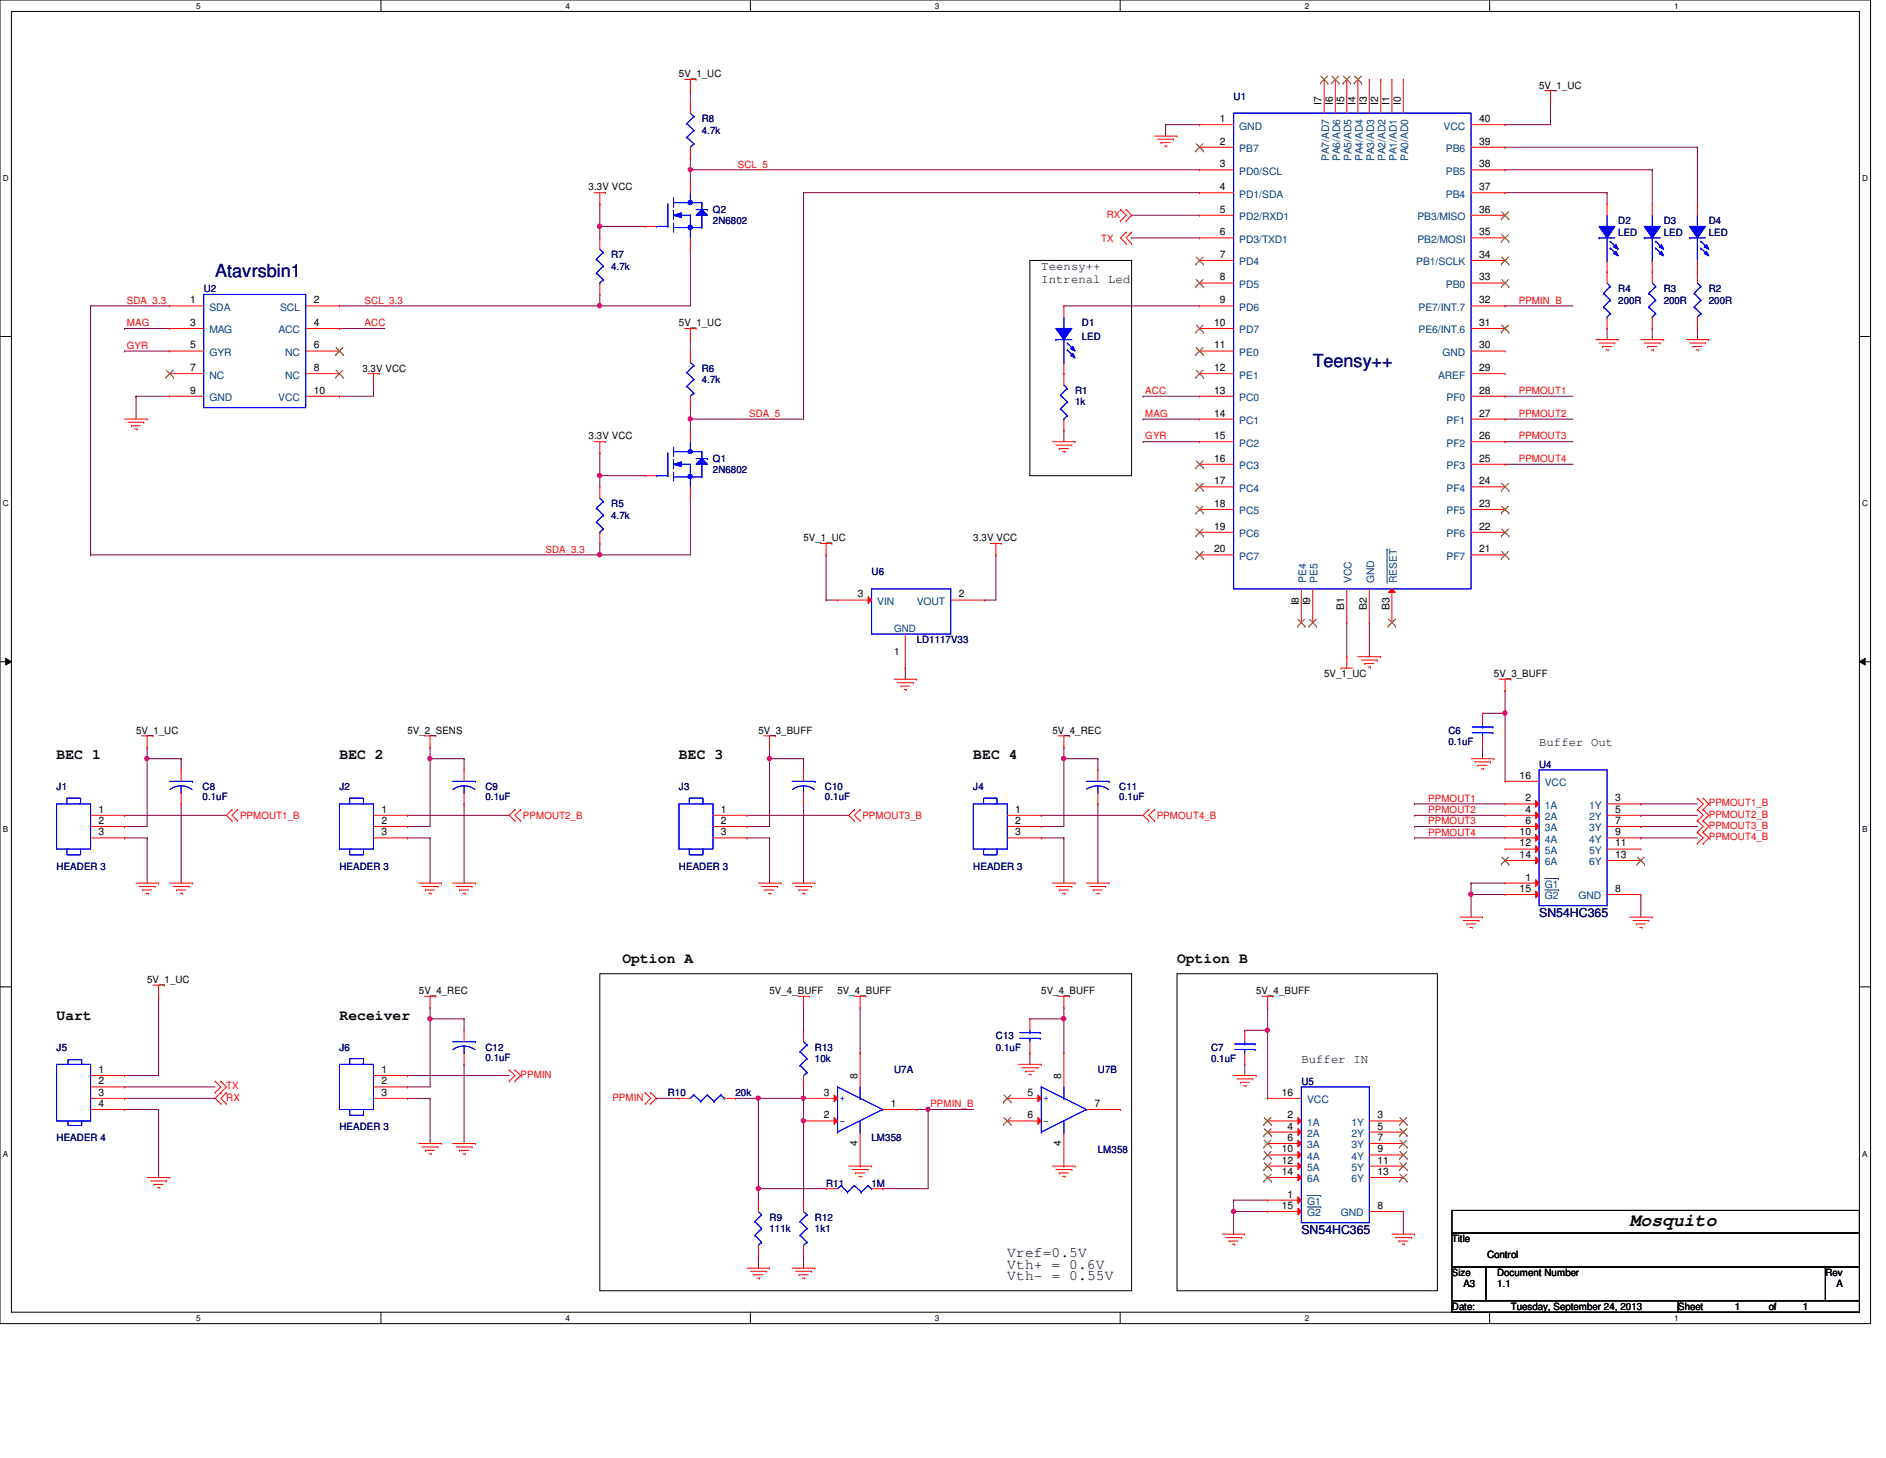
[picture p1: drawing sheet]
<svg xmlns="http://www.w3.org/2000/svg" width="279mm" height="216mm" viewBox="0 0 279 216" stroke-linecap="round" stroke-linejoin="round" font-family="sans-serif">
<defs><g id="words">
<g font-size="2.7" fill="#000080">
<text x="31.9" y="41">Atavrsbin1</text>
<text x="194.5" y="54.4">Teensy++</text>
</g>
<text font-size="2.7" x="241.4" y="181.6">Mosquito</text>
<g font-size="2.2">
<text x="8.4" y="112.4">BEC 1</text>
<text x="50.3" y="112.4">BEC 2</text>
<text x="100.6" y="112.4">BEC 3</text>
<text x="144.2" y="112.4">BEC 4</text>
<text x="92.2" y="142.6">Option A</text>
<text x="174.4" y="142.6">Option B</text>
<text x="8.4" y="151">Uart</text>
<text x="50.3" y="151">Receiver</text>
<text x="149.2" y="186.2">Vref=0.5V</text>
<text x="149.2" y="187.9">Vth+ = 0.6V</text>
<text x="149.2" y="189.6">Vth- = 0.55V</text>
</g>
<g font-size="1.8">
<text x="154.3" y="40">Teensy++</text>
<text x="154.3" y="42">Intrenal Led</text>
<text x="228" y="110.4">Buffer Out</text>
<text x="192.8" y="157.4">Buffer IN</text>
</g>
<g font-size="1.8" fill="#000080">
<text x="228" y="135.8">SN54HC365</text>
<text x="192.8" y="182.7">SN54HC365</text>
</g>
<g font-size="1.5">
<text x="100.6" y="11.4">5V_1_UC</text>
<text x="195.8" y="15.6" transform="rotate(-90 195.8 15.6)">I7</text>
<text x="197.4" y="15.6" transform="rotate(-90 197.4 15.6)">I6</text>
<text x="199.1" y="15.6" transform="rotate(-90 199.1 15.6)">I5</text>
<text x="200.8" y="15.6" transform="rotate(-90 200.8 15.6)">I4</text>
<text x="202.5" y="15.6" transform="rotate(-90 202.5 15.6)">I3</text>
<text x="204.2" y="15.6" transform="rotate(-90 204.2 15.6)">I2</text>
<text x="205.8" y="15.6" transform="rotate(-90 205.8 15.6)">I1</text>
<text x="207.5" y="15.6" transform="rotate(-90 207.5 15.6)">I0</text>
<text x="228" y="13.1">5V_1_UC</text>
<text x="180.7" y="18.1">1</text>
<text x="180.7" y="21.4">2</text>
<text x="219.1" y="21.4">39</text>
<text x="219.1" y="18.1">40</text>
<text x="87.2" y="28.2">3.3V VCC</text>
<text x="180.7" y="24.8">3</text>
<text x="180.7" y="28.2">4</text>
<text x="219.1" y="28.2">37</text>
<text x="219.1" y="24.8">38</text>
<text x="180.7" y="31.5">5</text>
<text x="180.7" y="34.8">6</text>
<text x="219.1" y="34.8">35</text>
<text x="219.1" y="31.5">36</text>
<text x="180.7" y="38.2">7</text>
<text x="180.7" y="41.5">8</text>
<text x="219.1" y="41.5">33</text>
<text x="219.1" y="38.2">34</text>
<text x="28.2" y="44.9">1</text>
<text x="46.5" y="44.9">2</text>
<text x="180.7" y="44.9">9</text>
<text x="219.1" y="44.9">32</text>
<text x="28.2" y="48.3">3</text>
<text x="28.2" y="51.6">5</text>
<text x="46.5" y="48.3">4</text>
<text x="46.5" y="51.6">6</text>
<text x="100.6" y="48.3">5V_1_UC</text>
<text x="179.9" y="51.6">11</text>
<text x="179.9" y="48.3">10</text>
<text x="219.1" y="48.3">31</text>
<text x="219.1" y="51.6">30</text>
<text x="28.2" y="54.9">7</text>
<text x="28.2" y="58.3">9</text>
<text x="46.5" y="54.9">8</text>
<text x="46.5" y="58.3">10</text>
<text x="53.7" y="55">3.3V VCC</text>
<text x="179.9" y="58.3">13</text>
<text x="179.9" y="54.9">12</text>
<text x="219.1" y="54.9">29</text>
<text x="219.1" y="58.3">28</text>
<text x="87.2" y="65.1">3.3V VCC</text>
<text x="179.9" y="61.7">14</text>
<text x="179.9" y="65">15</text>
<text x="219.1" y="61.7">27</text>
<text x="219.1" y="65">26</text>
<text x="179.9" y="68.4">16</text>
<text x="179.9" y="71.7">17</text>
<text x="219.1" y="68.4">25</text>
<text x="219.1" y="71.7">24</text>
<text x="179.9" y="75.1">18</text>
<text x="219.1" y="75.1">23</text>
<text x="119" y="80.2">5V_1_UC</text>
<text x="144.2" y="80.2">3.3V VCC</text>
<text x="179.9" y="81.8">20</text>
<text x="179.9" y="78.4">19</text>
<text x="219.1" y="78.4">22</text>
<text x="219.1" y="81.8">21</text>
<text x="127.1" y="88.5">3</text>
<text x="142" y="88.5">2</text>
<text x="192.4" y="89.7" transform="rotate(-90 192.4 89.7)">I8</text>
<text x="194.1" y="89.7" transform="rotate(-90 194.1 89.7)">I9</text>
<text x="199.1" y="90.3" transform="rotate(-90 199.1 90.3)">B1</text>
<text x="202.5" y="90.3" transform="rotate(-90 202.5 90.3)">B2</text>
<text x="205.8" y="90.3" transform="rotate(-90 205.8 90.3)">B3</text>
<text x="132.5" y="96.9">1</text>
<text x="196.2" y="100.3">5V_1_UC</text>
<text x="221.3" y="100.3">5V_3_BUFF</text>
<text x="20.2" y="108.7">5V_1_UC</text>
<text x="60.4" y="108.7">5V_2_SENS</text>
<text x="112.4" y="108.7">5V_3_BUFF</text>
<text x="155.9" y="108.7">5V_4_REC</text>
<text x="225.1" y="115.3">16</text>
<text x="226" y="118.7">2</text>
<text x="239.3" y="118.7">3</text>
<text x="14.6" y="120.4">1</text>
<text x="14.6" y="122">2</text>
<text x="14.6" y="123.7">3</text>
<text x="56.5" y="120.4">1</text>
<text x="56.5" y="122">2</text>
<text x="56.5" y="123.7">3</text>
<text x="106.8" y="120.4">1</text>
<text x="106.8" y="122">2</text>
<text x="106.8" y="123.7">3</text>
<text x="150.4" y="120.4">1</text>
<text x="150.4" y="122">2</text>
<text x="150.4" y="123.7">3</text>
<text x="225.1" y="123.7">10</text>
<text x="225.1" y="125.3">12</text>
<text x="226" y="120.4">4</text>
<text x="226" y="122">6</text>
<text x="239.3" y="120.4">5</text>
<text x="239.3" y="122">7</text>
<text x="239.3" y="123.7">9</text>
<text x="239.3" y="125.3">11</text>
<text x="225.1" y="127">14</text>
<text x="226" y="130.4">1</text>
<text x="239.3" y="127">13</text>
<text x="225.1" y="132.1">15</text>
<text x="239.3" y="132.1">8</text>
<text x="21.8" y="145.5">5V_1_UC</text>
<text x="62.1" y="147.2">5V_4_REC</text>
<text x="114" y="147.2">5V_4_BUFF</text>
<text x="124.1" y="147.2">5V_4_BUFF</text>
<text x="154.3" y="147.2">5V_4_BUFF</text>
<text x="186.1" y="147.2">5V_4_BUFF</text>
<text x="14.6" y="158.9">1</text>
<text x="14.6" y="160.6">2</text>
<text x="56.5" y="158.9">1</text>
<text x="56.5" y="160.6">2</text>
<text x="127" y="159.8" transform="rotate(-90 127 159.8)">8</text>
<text x="157.2" y="159.8" transform="rotate(-90 157.2 159.8)">8</text>
<text x="14.6" y="162.3">3</text>
<text x="14.6" y="163.9">4</text>
<text x="56.5" y="162.3">3</text>
<text x="122" y="162.3">3</text>
<text x="122" y="165.6">2</text>
<text x="132" y="163.9">1</text>
<text x="152.2" y="162.3">5</text>
<text x="152.2" y="165.6">6</text>
<text x="162.1" y="163.9">7</text>
<text x="189.9" y="162.3">16</text>
<text x="190.8" y="165.6">2</text>
<text x="190.8" y="167.3">4</text>
<text x="204" y="165.6">3</text>
<text x="204" y="167.3">5</text>
<text x="127" y="169.7" transform="rotate(-90 127 169.7)">4</text>
<text x="157.2" y="169.7" transform="rotate(-90 157.2 169.7)">4</text>
<text x="189.9" y="170.6">10</text>
<text x="189.9" y="172.3">12</text>
<text x="189.9" y="174">14</text>
<text x="190.8" y="169">6</text>
<text x="204" y="169">7</text>
<text x="204" y="170.6">9</text>
<text x="204" y="172.3">11</text>
<text x="204" y="174">13</text>
<text x="189.9" y="179">15</text>
<text x="190.8" y="177.3">1</text>
<text x="204" y="179">8</text>
<text x="215.1" y="183.9">Title</text>
<text x="215.1" y="189">Size</text>
<text x="216.8" y="190.6">A3</text>
<text x="220.3" y="186.3">Control</text>
<text x="221.8" y="190.6">1.1</text>
<text x="221.8" y="189">Document Number</text>
<text x="270.4" y="189">Rev</text>
<text x="272.1" y="190.6">A</text>
<text x="215.1" y="194">Date:</text>
<text x="223.8" y="194">Tuesday, September 24, 2013</text>
<text x="248.6" y="194">Sheet</text>
<text x="257" y="194">1</text>
<text x="262" y="194">of</text>
<text x="267.1" y="194">1</text>
</g>
<g font-size="1.5" fill="#000080">
<text x="182.8" y="14.8">U1</text>
<text x="104" y="18.1">R8</text>
<text x="104" y="19.8">4.7k</text>
<text x="105.6" y="31.5">Q2</text>
<text x="105.6" y="33.2">2N6802</text>
<text x="239.7" y="33.2">D2</text>
<text x="239.7" y="34.9">LED</text>
<text x="246.5" y="33.2">D3</text>
<text x="246.5" y="34.9">LED</text>
<text x="253.2" y="33.2">D4</text>
<text x="253.2" y="34.9">LED</text>
<text x="90.6" y="38.3">R7</text>
<text x="90.6" y="39.9">4.7k</text>
<text x="30.2" y="43.3">U2</text>
<text x="239.7" y="43.3">R4</text>
<text x="239.7" y="45">200R</text>
<text x="246.5" y="43.3">R3</text>
<text x="246.5" y="45">200R</text>
<text x="253.2" y="43.3">R2</text>
<text x="253.2" y="45">200R</text>
<text x="160.3" y="48.3">D1</text>
<text x="160.3" y="50.3">LED</text>
<text x="104" y="55">R6</text>
<text x="104" y="56.7">4.7k</text>
<text x="159.3" y="58.4">R1</text>
<text x="159.3" y="60">1k</text>
<text x="105.6" y="68.4">Q1</text>
<text x="105.6" y="70.1">2N6802</text>
<text x="90.6" y="75.1">R5</text>
<text x="90.6" y="76.8">4.7k</text>
<text x="129.1" y="85.2">U6</text>
<text x="135.8" y="95.2">LD1117V33</text>
<text x="214.6" y="108.7">C6</text>
<text x="214.6" y="110.3">0.1uF</text>
<text x="228" y="113.7">U4</text>
<text x="8.4" y="117.1">J1</text>
<text x="30" y="117.1">C8</text>
<text x="30" y="118.5">0.1uF</text>
<text x="50.3" y="117.1">J2</text>
<text x="71.9" y="117.1">C9</text>
<text x="71.9" y="118.5">0.1uF</text>
<text x="100.6" y="117.1">J3</text>
<text x="122.2" y="117.1">C10</text>
<text x="122.2" y="118.5">0.1uF</text>
<text x="144.2" y="117.1">J4</text>
<text x="165.8" y="117.1">C11</text>
<text x="165.8" y="118.5">0.1uF</text>
<text x="8.4" y="128.8">HEADER 3</text>
<text x="50.3" y="128.8">HEADER 3</text>
<text x="100.6" y="128.8">HEADER 3</text>
<text x="144.2" y="128.8">HEADER 3</text>
<text x="8.4" y="155.6">J5</text>
<text x="50.3" y="155.6">J6</text>
<text x="71.9" y="155.6">C12</text>
<text x="120.7" y="155.6">R13</text>
<text x="147.5" y="153.9">C13</text>
<text x="147.5" y="155.6">0.1uF</text>
<text x="179.4" y="155.6">C7</text>
<text x="71.9" y="157.1">0.1uF</text>
<text x="120.7" y="157.3">10k</text>
<text x="132.5" y="159">U7A</text>
<text x="162.6" y="159">U7B</text>
<text x="179.4" y="157.3">0.1uF</text>
<text x="192.8" y="160.6">U5</text>
<text x="50.3" y="167.3">HEADER 3</text>
<text x="98.9" y="162.3">R10</text>
<text x="109" y="162.3">20k</text>
<text x="8.4" y="169">HEADER 4</text>
<text x="129.1" y="169">LM358</text>
<text x="162.6" y="170.7">LM358</text>
<text x="122.4" y="175.7">R11</text>
<text x="129.1" y="175.7">1M</text>
<text x="114" y="180.8">R9</text>
<text x="114" y="182.4">111k</text>
<text x="120.7" y="180.8">R12</text>
<text x="120.7" y="182.4">1k1</text>
</g>
<g font-size="1.5" fill="#004080">
<text x="183.6" y="19.2">GND</text>
<text x="183.6" y="22.5">PB7</text>
<text x="196.9" y="23.9" transform="rotate(-90 196.9 23.9)">PA7/AD7</text>
<text x="198.5" y="23.9" transform="rotate(-90 198.5 23.9)">PA6/AD6</text>
<text x="200.2" y="23.9" transform="rotate(-90 200.2 23.9)">PA5/AD5</text>
<text x="201.9" y="23.9" transform="rotate(-90 201.9 23.9)">PA4/AD4</text>
<text x="203.6" y="23.9" transform="rotate(-90 203.6 23.9)">PA3/AD3</text>
<text x="205.3" y="23.9" transform="rotate(-90 205.3 23.9)">PA2/AD2</text>
<text x="206.9" y="23.9" transform="rotate(-90 206.9 23.9)">PA1/AD1</text>
<text x="208.6" y="23.9" transform="rotate(-90 208.6 23.9)">PA0/AD0</text>
<text x="213.9" y="19.2">VCC</text>
<text x="214.2" y="22.5">PB6</text>
<text x="183.6" y="25.9">PD0/SCL</text>
<text x="183.6" y="29.3">PD1/SDA</text>
<text x="214.2" y="29.3">PB4</text>
<text x="214.2" y="25.9">PB5</text>
<text x="183.6" y="32.6">PD2/RXD1</text>
<text x="183.6" y="35.9">PD3/TXD1</text>
<text x="210" y="35.9">PB2/MOSI</text>
<text x="210" y="32.6">PB3/MISO</text>
<text x="183.6" y="39.3">PD4</text>
<text x="209.8" y="39.3">PB1/SCLK</text>
<text x="31" y="46">SDA</text>
<text x="41.5" y="46">SCL</text>
<text x="183.6" y="42.6">PD5</text>
<text x="183.6" y="46">PD6</text>
<text x="210.1" y="46">PE7/INT.7</text>
<text x="214.2" y="42.6">PB0</text>
<text x="31" y="49.4">MAG</text>
<text x="31" y="52.7">GYR</text>
<text x="41.3" y="49.4">ACC</text>
<text x="42.2" y="52.7">NC</text>
<text x="183.6" y="52.7">PE0</text>
<text x="183.6" y="49.4">PD7</text>
<text x="210.1" y="49.4">PE6/INT.6</text>
<text x="213.7" y="52.7">GND</text>
<text x="31" y="56">NC</text>
<text x="31" y="59.4">GND</text>
<text x="41.2" y="59.4">VCC</text>
<text x="42.2" y="56">NC</text>
<text x="183.6" y="59.4">PC0</text>
<text x="183.6" y="56">PE1</text>
<text x="213.1" y="56">AREF</text>
<text x="214.3" y="59.4">PF0</text>
<text x="183.6" y="62.8">PC1</text>
<text x="214.3" y="62.8">PF1</text>
<text x="183.6" y="66.1">PC2</text>
<text x="183.6" y="69.5">PC3</text>
<text x="214.3" y="66.1">PF2</text>
<text x="214.3" y="69.5">PF3</text>
<text x="183.6" y="72.8">PC4</text>
<text x="183.6" y="76.2">PC5</text>
<text x="214.3" y="72.8">PF4</text>
<text x="214.3" y="76.2">PF5</text>
<text x="183.6" y="82.9">PC7</text>
<text x="183.6" y="79.5">PC6</text>
<text x="214.3" y="79.5">PF6</text>
<text x="214.3" y="82.9">PF7</text>
<text x="130" y="89.6">VIN</text>
<text x="135.8" y="89.6">VOUT</text>
<text x="193.5" y="86.4" transform="rotate(-90 193.5 86.4)">PE4</text>
<text x="195.2" y="86.4" transform="rotate(-90 195.2 86.4)">PE5</text>
<text x="200.2" y="86.4" transform="rotate(-90 200.2 86.4)">VCC</text>
<text x="203.6" y="86.4" transform="rotate(-90 203.6 86.4)">GND</text>
<text x="206.9" y="86.4" transform="rotate(-90 206.9 86.4)">RESET</text>
<text x="132.5" y="93.6">GND</text>
<text x="228.9" y="116.4">VCC</text>
<text x="228.9" y="119.8">1A</text>
<text x="235.4" y="119.8">1Y</text>
<text x="228.9" y="121.5">2A</text>
<text x="228.9" y="123.1">3A</text>
<text x="228.9" y="124.8">4A</text>
<text x="235.4" y="121.5">2Y</text>
<text x="235.4" y="123.1">3Y</text>
<text x="235.4" y="124.8">4Y</text>
<text x="228.9" y="126.4">5A</text>
<text x="228.9" y="128.1">6A</text>
<text x="228.9" y="131.5">G1</text>
<text x="235.4" y="126.4">5Y</text>
<text x="235.4" y="128.1">6Y</text>
<text x="228.9" y="133.2">G2</text>
<text x="233.8" y="133.2">GND</text>
<text x="193.6" y="163.4">VCC</text>
<text x="193.6" y="166.7">1A</text>
<text x="200.2" y="166.7">1Y</text>
<text x="193.6" y="168.4">2A</text>
<text x="193.6" y="170.1">3A</text>
<text x="193.6" y="171.7">4A</text>
<text x="193.6" y="173.4">5A</text>
<text x="200.2" y="168.4">2Y</text>
<text x="200.2" y="170.1">3Y</text>
<text x="200.2" y="171.7">4Y</text>
<text x="200.2" y="173.4">5Y</text>
<text x="193.6" y="175.1">6A</text>
<text x="193.6" y="178.4">G1</text>
<text x="200.2" y="175.1">6Y</text>
<text x="193.6" y="180.1">G2</text>
<text x="198.6" y="180.1">GND</text>
</g>
<g font-size="1.5" fill="#f00">
<text x="109.3" y="24.8">SCL_5</text>
<text x="163.1" y="35.9">TX</text>
<text x="164" y="32.2">RX</text>
<text x="18.8" y="45">SDA_3.3</text>
<text x="54" y="45">SCL_3.3</text>
<text x="225" y="45">PPMIN_B</text>
<text x="18.8" y="48.3">MAG</text>
<text x="18.8" y="51.6">GYR</text>
<text x="54" y="48.3">ACC</text>
<text x="169.7" y="58.3">ACC</text>
<text x="225" y="58.3">PPMOUT1</text>
<text x="111" y="61.7">SDA_5</text>
<text x="169.7" y="61.7">MAG</text>
<text x="169.7" y="65.1">GYR</text>
<text x="225" y="61.7">PPMOUT2</text>
<text x="225" y="65.1">PPMOUT3</text>
<text x="225" y="68.4">PPMOUT4</text>
<text x="80.8" y="81.8">SDA_3.3</text>
<text x="211.6" y="118.7">PPMOUT1</text>
<text x="253.2" y="119.4">PPMOUT1_B</text>
<text x="35.6" y="121.2">PPMOUT1_B</text>
<text x="77.5" y="121.2">PPMOUT2_B</text>
<text x="127.8" y="121.2">PPMOUT3_B</text>
<text x="171.4" y="121.2">PPMOUT4_B</text>
<text x="211.6" y="120.4">PPMOUT2</text>
<text x="211.6" y="122">PPMOUT3</text>
<text x="211.6" y="123.7">PPMOUT4</text>
<text x="253.2" y="121.1">PPMOUT2_B</text>
<text x="253.2" y="122.7">PPMOUT3_B</text>
<text x="253.2" y="124.4">PPMOUT4_B</text>
<text x="33.5" y="161.3">TX</text>
<text x="77.1" y="159.6">PPMIN</text>
<text x="33.5" y="163">RX</text>
<text x="90.7" y="163">PPMIN</text>
<text x="137.8" y="164">PPMIN_B</text>
</g>
<g font-size="1.5" fill="#00f">
<text x="124.4" y="166.4">-</text>
<text x="124.4" y="163">+</text>
<text x="154.6" y="166.4">-</text>
<text x="154.6" y="163">+</text>
</g>
<g font-size="1.2">
<text x="29" y="1.3">5</text>
<text x="83.8" y="1.3">4</text>
<text x="138.5" y="1.3">3</text>
<text x="193.3" y="1.3">2</text>
<text x="248" y="1.3">1</text>
<text x=".4" y="26.8">D</text>
<text x="275.9" y="26.8">D</text>
<text x=".4" y="75">C</text>
<text x="275.9" y="75">C</text>
<text x=".4" y="123.1">B</text>
<text x="275.9" y="123.1">B</text>
<text x=".4" y="171.3">A</text>
<text x="275.9" y="171.3">A</text>
<text x="29" y="195.6">5</text>
<text x="83.8" y="195.6">4</text>
<text x="138.5" y="195.6">3</text>
<text x="193.3" y="195.6">2</text>
<text x="248" y="195.6">1</text>
</g>
</g></defs>
<path d="M0 0h277.1v196h-277.1zM1.7 1.7h273.8v192.6h-273.8z" fill="none" stroke="#000" stroke-width=".15"/>
<g fill="#fff">
<path d="M29 .2h.7v1.3h-.7z"/>
<path d="M29 194.5h.7v1.3h-.7z"/>
</g>
<path d="M56.4 0v1.7M56.4 194.3v1.7" fill="none" stroke="#000" stroke-width=".15"/>
<g fill="#fff">
<path d="M83.8 .2h.6v1.3h-.6z"/>
<path d="M83.8 194.5h.6v1.3h-.6z"/>
</g>
<path d="M111.2 0v1.7M111.2 194.3v1.7" fill="none" stroke="#000" stroke-width=".15"/>
<g fill="#fff">
<path d="M138.5 .2h.6v1.3h-.6z"/>
<path d="M138.5 194.5h.6v1.3h-.6z"/>
</g>
<path d="M165.9 0v1.7M165.9 194.3v1.7" fill="none" stroke="#000" stroke-width=".15"/>
<g fill="#fff">
<path d="M193.3 .2h.6v1.3h-.6z"/>
<path d="M193.3 194.5h.6v1.3h-.6z"/>
</g>
<path d="M220.7 0v1.7M220.7 194.3v1.7" fill="none" stroke="#000" stroke-width=".15"/>
<g fill="#fff">
<path d="M248 .2h.7v1.3h-.7z"/>
<path d="M248 194.5h.7v1.3h-.7z"/>
<path d="M.4 25.7h.9v1.4h-.9z"/>
<path d="M275.9 25.7h.8v1.4h-.8z"/>
<path d="M.4 73.9h.9v1.3h-.9z"/>
<path d="M275.9 73.9h.8v1.3h-.8z"/>
</g>
<path d="M0 49.8h1.7M275.5 49.8h1.7" fill="none" stroke="#000" stroke-width=".15"/>
<g fill="#fff">
<path d="M.4 122h.8v1.4h-.8z"/>
<path d="M275.9 122h.7v1.4h-.7z"/>
</g>
<path d="M0 98h1.7M.8 97.5l.9 .5-.9 .5zM275.5 98l.8-.5v1zM275.5 98h1.7" fill="none" stroke="#000" stroke-width=".15"/>
<path d="M.8 97.5l.9 .5-.9 .5zM275.5 98l.8-.5v1z" fill="#000"/>
<g fill="#fff">
<path d="M.4 170.2h.8v1.3h-.8z"/>
<path d="M275.9 170.2h.7v1.3h-.7z"/>
</g>
<path d="M152.6 38.6h15v31.8h-15zM0 146.1h1.7M88.9 144.2h78.7v46.9h-78.7zM174.4 144.2h38.5v46.9h-38.5zM275.5 146.1h1.7" fill="none" stroke="#000" stroke-width=".15"/>
<path d="M172.7 18.5h.1M172.7 18.5v1.7M172.7 18.5h5M167.6 31.9h.1M167.6 35.2h.1M167.6 31.9h10.1M167.6 35.2h10.1M50.3 58.7h.1M55.3 57h.1M55.3 57v1.7h-5M88.9 45.3h.1M88.9 45.3h13.4" fill="none" stroke="#800040" stroke-width=".15"/>
<circle cx="88.8" cy="45.3" r=".32" fill="#f0f"/>
<circle cx="88.8" cy="45.3" r=".32" fill="none" stroke="#f0f" stroke-width=".15"/>
<g fill="none" stroke="#800040" stroke-width=".15">
<path d="M223 28.5h.1M223 25.1h.1M223 21.8h.1M223 28.5h15.1M223 25.1h21.8M223 21.8h28.5M238.1 28.5h.1M238.1 28.5v1.7M244.8 25.1h.1M244.8 25.1v5.1M251.5 21.8h.1M251.5 21.8v8.4"/>
<path d="M13.4 45.3h.1M13.4 45.3h11.7M18.5 48.6h.1M18.5 52h.1M18.5 48.6h6.6M18.5 52h6.6M50.3 48.6h.1M50.3 48.6h6.7M157.6 45.3h.1M157.6 45.3h20.1M169.3 58.7h.1M169.3 58.7h8.4"/>
<path d="M223 45.3h.1M223 45.3h10M238.1 48.6h.1M238.1 48.6v1.7M244.8 48.6h.1M244.8 48.6v1.7M251.5 48.6h.1M251.5 48.6v1.7M157.6 63.7h.1M157.6 63.7v1.7M169.3 62.1h.1M169.3 65.4h.1"/>
<path d="M169.3 62.1h8.4M169.3 65.4h8.4M209.5 119h.1M209.5 119h13.5M223 105.6h.1M223 105.6v10.1M243.1 119h.1M243.1 119h8.4M209.5 120.7h.1M209.5 122.4h.1M209.5 124.1h.1M209.5 120.7h13.5"/>
<path d="M209.5 122.4h13.5M209.5 124.1h13.5"/>
</g>
<circle cx="222.9" cy="105.6" r=".32" fill="#f0f"/>
<circle cx="222.9" cy="105.6" r=".32" fill="none" stroke="#f0f" stroke-width=".15"/>
<path d="M217.9 132.5h.1M217.9 132.5h5.1M243.1 132.5h.1M243.1 132.5v3.3" fill="none" stroke="#800040" stroke-width=".15"/>
<circle cx="217.9" cy="132.4" r=".32" fill="#f0f"/>
<circle cx="217.9" cy="132.4" r=".32" fill="none" stroke="#f0f" stroke-width=".15"/>
<path d="M217.9 130.8h.1M217.9 132.5h.1M217.9 130.8v5M217.9 130.8h5.1M187.8 152.6h.1M187.8 152.6v10" fill="none" stroke="#800040" stroke-width=".15"/>
<circle cx="187.8" cy="152.5" r=".32" fill="#f0f"/>
<circle cx="187.8" cy="152.5" r=".32" fill="none" stroke="#f0f" stroke-width=".15"/>
<path d="M182.8 179.4h.1M182.8 179.4h5M207.9 179.4h.1M207.9 179.4v3.4" fill="none" stroke="#800040" stroke-width=".15"/>
<circle cx="182.7" cy="179.4" r=".32" fill="#f0f"/>
<circle cx="182.7" cy="179.4" r=".32" fill="none" stroke="#f0f" stroke-width=".15"/>
<g fill="none" stroke="#800040" stroke-width=".15">
<path d="M223 18.5h.1M229.7 15.1h.1M229.7 15.1v3.4h-6.7M88.9 33.5h.1M88.9 33.5h6.7M88.9 33.5v1.7M20.2 58.7h.1M20.2 58.7h4.9M20.2 58.7v3.4M223 58.7h.1M223 58.7h10M223 62.1h.1"/>
<path d="M223 65.4h.1M223 68.7h.1M223 62.1h10M223 65.4h10M223 68.7h10M199.5 92.2h.1M199.5 92.2v5M202.9 92.2h.1M202.9 92.2v5M219.6 105.6h.1M219.6 110.7h.1M219.6 110.7v1.7"/>
<path d="M223 102.3h.1M223 102.3v3.3h-3.4M243.1 120.7h.1M243.1 122.4h.1M243.1 124.1h.1M243.1 120.7h8.4M243.1 122.4h8.4M243.1 124.1h8.4M184.4 152.6h.1M184.4 157.6h.1M184.4 157.6v1.7M187.8 149.2h.1"/>
<path d="M187.8 149.2v3.4h-3.4M182.8 177.7h.1M182.8 179.4h.1M182.8 177.7h5M182.8 177.7v5.1"/>
</g>
<circle cx="88.8" cy="33.5" r=".32" fill="#f0f"/>
<circle cx="88.8" cy="33.5" r=".32" fill="none" stroke="#f0f" stroke-width=".15"/>
<path d="M102.3 36.9h.1M102.3 25.1h.1M102.3 25.1v1.7M102.3 36.9v8.4M88.9 43.6h.1M88.9 43.6v1.7" fill="none" stroke="#800040" stroke-width=".15"/>
<circle cx="102.3" cy="25.1" r=".32" fill="#f0f"/>
<circle cx="102.3" cy="25.1" r=".32" fill="none" stroke="#f0f" stroke-width=".15"/>
<path d="M102.3 13.4h.1M102.3 13.4v1.7M88.9 30.2h.1M88.9 30.2v3.3M102.3 23.5h.1M102.3 25.1h.1M102.3 23.5v1.6M102.3 25.1h75.4M88.9 70.4h.1M88.9 70.4v1.7" fill="none" stroke="#800040" stroke-width=".15"/>
<circle cx="88.8" cy="70.4" r=".32" fill="#f0f"/>
<circle cx="88.8" cy="70.4" r=".32" fill="none" stroke="#f0f" stroke-width=".15"/>
<path d="M88.9 70.4h.1M88.9 70.4h6.7M102.3 73.8h.1M102.3 73.8v8.4h-13.4M88.9 82.2h.1" fill="none" stroke="#800040" stroke-width=".15"/>
<circle cx="88.8" cy="82.1" r=".32" fill="#f0f"/>
<circle cx="88.8" cy="82.1" r=".32" fill="none" stroke="#f0f" stroke-width=".15"/>
<path d="M102.3 50.3h.1M102.3 50.3v1.7M88.9 67.1h.1M88.9 67.1v3.3M102.3 62.1h.1M102.3 62.1v1.6M102.3 62.1h16.7M13.4 82.2h.1M88.9 80.5h.1M88.9 80.5v1.7h-75.5" fill="none" stroke="#800040" stroke-width=".15"/>
<circle cx="102.3" cy="62" r=".32" fill="#f0f"/>
<circle cx="102.3" cy="62" r=".32" fill="none" stroke="#f0f" stroke-width=".15"/>
<g fill="none" stroke="#800040" stroke-width=".15">
<path d="M119 28.5h.1M119 28.5v33.6M119 28.5h58.7M13.4 45.3h.1M13.4 45.3v36.9M50.3 45.3h.1M50.3 45.3h38.6M102.3 60.4h.1M102.3 60.4v1.7M122.4 82.2h.1M122.4 82.2v6.7M134.1 98.9h.1"/>
<path d="M134.1 98.9v1.7M145.9 88.9h.1M147.5 82.2h.1M147.5 82.2v6.7h-1.6M21.8 112.4h.1M21.8 112.4v10M18.5 124.1h.1M18.5 124.1h3.3"/>
</g>
<circle cx="21.8" cy="112.3" r=".32" fill="#f0f"/>
<circle cx="21.8" cy="112.3" r=".32" fill="none" stroke="#f0f" stroke-width=".15"/>
<g fill="none" stroke="#800040" stroke-width=".15">
<path d="M21.8 112.4h.1M21.8 110.7h.1M21.8 112.4h5M21.8 110.7v1.7M26.8 119h.1M26.8 112.4h.1M26.8 112.4v1.6M26.8 119v11.8M63.7 112.4h.1M63.7 112.4v10M18.5 122.4h.1M18.5 120.7h.1"/>
<path d="M18.5 122.4h3.3M18.5 120.7h15M21.8 124.1h.1M21.8 124.1v6.7M60.4 124.1h.1M60.4 124.1h3.3"/>
</g>
<circle cx="63.7" cy="112.3" r=".32" fill="#f0f"/>
<circle cx="63.7" cy="112.3" r=".32" fill="none" stroke="#f0f" stroke-width=".15"/>
<g fill="none" stroke="#800040" stroke-width=".15">
<path d="M63.7 110.7h.1M63.7 112.4h.1M63.7 110.7v1.7M63.7 112.4h5M68.7 119h.1M68.7 112.4h.1M68.7 112.4v1.6M68.7 119v11.8M114 112.4h.1M114 112.4v10M60.4 122.4h.1M60.4 120.7h.1"/>
<path d="M60.4 122.4h3.3M60.4 120.7h15M63.7 124.1h.1M63.7 124.1v6.7M110.7 124.1h.1M110.7 124.1h3.3"/>
</g>
<circle cx="114" cy="112.3" r=".32" fill="#f0f"/>
<circle cx="114" cy="112.3" r=".32" fill="none" stroke="#f0f" stroke-width=".15"/>
<g fill="none" stroke="#800040" stroke-width=".15">
<path d="M114 112.4h.1M114 112.4h5M119 119h.1M119 112.4h.1M119 112.4v1.6M119 119v11.8M157.6 112.4h.1M157.6 112.4v10M110.7 122.4h.1M110.7 120.7h.1M110.7 122.4h3.3M110.7 120.7h15"/>
<path d="M114 124.1h.1M114 124.1v6.7M154.3 124.1h.1M154.3 124.1h3.3"/>
</g>
<circle cx="157.6" cy="112.3" r=".32" fill="#f0f"/>
<circle cx="157.6" cy="112.3" r=".32" fill="none" stroke="#f0f" stroke-width=".15"/>
<g fill="none" stroke="#800040" stroke-width=".15">
<path d="M114 110.7h.1M114 110.7v1.7M157.6 110.7h.1M157.6 112.4h.1M157.6 110.7v1.7M157.6 112.4h5M162.6 119h.1M162.6 112.4h.1M162.6 112.4v1.6M162.6 119v11.8M154.3 122.4h.1M154.3 120.7h.1"/>
<path d="M154.3 122.4h3.3M154.3 120.7h15M157.6 124.1h.1M157.6 124.1v6.7M18.5 159.3h.1M23.5 147.5h.1M23.5 147.5v11.8h-5M60.4 159.3h.1M60.4 159.3h15M63.7 150.9h.1M63.7 150.9v10.1h-3.3M18.5 164.3h.1"/>
<path d="M18.5 161h.1M18.5 162.6h.1M18.5 164.3h5M18.5 161h13.4M18.5 162.6h13.4M23.5 164.3h.1M23.5 164.3v10.1M60.4 162.6h.1M60.4 161h.1M60.4 162.6h3.3"/>
</g>
<circle cx="63.7" cy="150.8" r=".32" fill="#f0f"/>
<circle cx="63.7" cy="150.8" r=".32" fill="none" stroke="#f0f" stroke-width=".15"/>
<g fill="none" stroke="#800040" stroke-width=".15">
<path d="M122.4 88.9h.1M122.4 88.9h1.7M63.7 150.9h.1M63.7 149.2h.1M63.7 149.2v1.7M63.7 150.9h5M68.7 150.9h.1M68.7 157.6h.1M68.7 150.9v1.7M68.7 157.6v11.7M152.6 155.9h.1M152.6 155.9v1.7"/>
<path d="M63.7 162.6h.1M63.7 162.6v6.7M130.8 176h.1M135.8 164.3h.1M135.8 164.3h1.7M137.5 164.3h.1M137.5 164.3v11.7h-6.7"/>
</g>
<circle cx="137.5" cy="164.3" r=".32" fill="#f0f"/>
<circle cx="137.5" cy="164.3" r=".32" fill="none" stroke="#f0f" stroke-width=".15"/>
<path d="M112.4 176h.1M112.4 176v1.7M137.5 164.3h.1M137.5 164.3h6.7" fill="none" stroke="#800040" stroke-width=".15"/>
<circle cx="112.3" cy="176" r=".32" fill="#f0f"/>
<circle cx="112.3" cy="176" r=".32" fill="none" stroke="#f0f" stroke-width=".15"/>
<path d="M157.6 150.9h.1M157.6 150.9v5" fill="none" stroke="#800040" stroke-width=".15"/>
<circle cx="157.6" cy="150.8" r=".32" fill="#f0f"/>
<circle cx="157.6" cy="150.8" r=".32" fill="none" stroke="#f0f" stroke-width=".15"/>
<path d="M152.6 150.9h.1M157.6 149.2h.1M157.6 149.2v1.7h-5M109 162.6h.1M109 162.6h10M112.4 162.6h.1M112.4 176h.1M112.4 162.6v13.4M112.4 176h10M112.4 186.1h.1M112.4 186.1v1.7" fill="none" stroke="#800040" stroke-width=".15"/>
<circle cx="112.3" cy="162.6" r=".32" fill="#f0f"/>
<circle cx="112.3" cy="162.6" r=".32" fill="none" stroke="#f0f" stroke-width=".15"/>
<path d="M119 177.7h.1M119 166v11.7" fill="none" stroke="#800040" stroke-width=".15"/>
<circle cx="119" cy="166" r=".32" fill="#f0f"/>
<circle cx="119" cy="166" r=".32" fill="none" stroke="#f0f" stroke-width=".15"/>
<path d="M119 152.6h.1M119 149.2v3.4M119 162.6h.1M119 161v1.6M119 186.1h.1M119 186.1v1.7" fill="none" stroke="#800040" stroke-width=".15"/>
<circle cx="119" cy="162.6" r=".32" fill="#f0f"/>
<circle cx="119" cy="162.6" r=".32" fill="none" stroke="#f0f" stroke-width=".15"/>
<path d="M127.4 155.9h.1M127.4 149.2v6.7M97.2 162.6h.1M97.2 162.6h3.4M119 166h.1M119 162.6v3.4" fill="none" stroke="#800040" stroke-width=".15"/>
<g fill="none" stroke="#f00" stroke-width=".15">
<path d="M101.4 11.8h1.7M102.3 13.4h.1M102.3 11.8v1.6M103.1 11.8h.1M228.9 13.4h1.6M229.7 15.1h.1M229.7 13.4v1.7M230.5 13.4h.1M88 28.5h1.7M88.9 30.2h.1M88.9 28.5v1.7M89.7 28.5h.1"/>
<path d="M166 31h.1M166 32.7h.1M166 31l.8 .9-.8 .8M166.8 34.4h.1M166.8 36.1h.1M166.8 32.7h.1M166.8 31h.1M166.8 34.4l-.8 .8 .8 .9M166.8 31l.8 .9-.8 .8M167.6 34.4h.1M167.6 36.1h.1M167.6 34.4l-.8 .8 .8 .9"/>
<path d="M171 20.2h3.4M171.5 20.6h2.4M172 21.1h.1M172 21.1h1.4M172.5 21.6h.3M172.8 21.6h.1M173.9 20.6h.1M174.4 20.2h.1M54.5 55.3h1.7M55.3 57h.1M55.3 55.3v1.7M56.2 55.3h.1"/>
<path d="M101.4 48.6h1.7M102.3 50.3h.1M102.3 48.6v1.7M103.1 48.6h.1M236.4 50.3h3.3M236.9 50.8h2.3M237.4 51.3h.1M237.4 51.3h1.3M237.9 51.8h.4M238.3 51.8h.1M239.2 50.8h.1M239.7 50.3h.1"/>
<path d="M243.1 50.3h3.4M243.6 50.8h2.4M244.1 51.3h.1M244.1 51.3h1.3M244.6 51.8h.3M244.9 51.8h.1M246 50.8h.1M246.5 50.3h.1M249.8 50.3h3.4M250.3 50.8h2.3M250.8 51.3h.1M250.8 51.3h1.3"/>
<path d="M251.3 51.8h.3M251.5 40.3h.1M251.5 48.6h.1M251.5 40.3v1.6M251.5 46.9v1.7M251.6 51.8h.1M252.6 50.8h.1M253.2 50.3h.1M18.5 62.1h3.3M19 62.5h2.3M19.5 63h.1M19.5 63h1.3"/>
<path d="M20 63.5h.3M20.3 63.5h.1M21.3 62.5h.1M21.8 62.1h.1M88 65.4h1.7M88.9 67.1h.1M88.9 65.4v1.7M89.7 65.4h.1M155.9 65.4h3.4M156.4 65.9h2.4M156.9 66.4h.1M156.9 66.4h1.4"/>
<path d="M157.4 66.9h.4M157.8 66.9h.1M158.8 65.9h.1M159.3 65.4h.1M121.5 80.5h1.7M122.4 82.2h.1M122.4 80.5v1.7M123.2 80.5h.1M146.7 80.5h1.7M147.5 82.2h.1M147.5 80.5v1.7M148.4 80.5h.1"/>
<path d="M198.7 98.9h.1M198.7 98.9h1.7M199.5 97.2h.1M199.5 97.2v1.7M201.2 97.2h3.4M201.7 97.7h2.3M202.2 98.3h.1M202.2 98.3h1.3M202.7 98.8h.3M203 98.8h.1M204 97.7h.1M204.6 97.2h.1"/>
<path d="M21 109h1.6M21.8 110.7h.1M21.8 109v1.7M22.6 109h.1M26.8 114h.1M26.8 119h.1M26.8 114v1.7M26.8 117.3v1.7M34.4 119.9h.1M34.4 119.9l-.9 .8 .9 .8M35.2 119.9h.1M35.2 119.9l-.8 .8 .8 .8"/>
<path d="M62.9 109h1.7M63.7 110.7h.1M63.7 109v1.7M64.6 109h.1M76.3 119.9h.1M76.3 119.9l-.9 .8 .9 .8M77.1 119.9h.1M77.1 119.9l-.8 .8 .8 .8M113.2 109h1.7M114 110.7h.1M114 109v1.7M114.9 109h.1"/>
<path d="M126.6 119.9h.1M126.6 119.9l-.9 .8 .9 .8M127.4 119.9h.1M127.4 119.9l-.8 .8 .8 .8M132.5 100.6h3.3M133 101.1h2.3M133.5 101.6h.1M133.5 101.6h1.3M133.9 102.1h.4M134.3 102.1h.1M135.3 101.1h.1M135.8 100.6h.1"/>
<path d="M156.8 109h1.7M157.6 110.7h.1M157.6 109v1.7M158.5 109h.1M170.2 119.9h.1M170.2 119.9l-.9 .8 .9 .8M171 119.9h.1M171 119.9l-.8 .8 .8 .8M217.9 112.4h3.4M218.4 112.8h2.4M218.9 113.3h.1M218.9 113.3h1.4"/>
<path d="M219.5 113.8h.3M219.8 113.8h.1M220.8 112.8h.1M221.3 112.4h.1M222.1 100.6h1.7M223 102.3h.1M223 100.6v1.7M223.8 100.6h.1M251.5 119.9h.1M251.5 118.2h.1M251.5 118.2l.8 .8-.8 .9M251.5 119.9l.8 .8-.8 .8"/>
<path d="M252.3 119.9h.1M252.3 118.2h.1M252.3 118.2l.9 .8-.9 .9M252.3 119.9l.9 .8-.9 .8M20.2 130.8h3.3M20.6 131.3h2.4M21.1 131.8h.1M21.1 131.8h1.4M21.6 132.3h.4M22 132.3h.1M23 131.3h.1M23.5 130.8h.1"/>
<path d="M25.1 130.8h3.4M25.7 131.3h2.3M26.2 131.8h.1M26.2 131.8h1.3M26.7 132.3h.3M27 132.3h.1M28 131.3h.1M28.5 130.8h.1M34.4 121.5h.1M35.2 121.5h.1M62.1 130.8h3.3M62.5 131.3h2.4"/>
<path d="M63 131.8h.1M63 131.8h1.4M63.5 132.3h.4M63.9 132.3h.1M64.9 131.3h.1M65.4 130.8h.1M67.1 130.8h3.3M67.6 131.3h2.3M68.1 131.8h.1M68.1 131.8h1.3M68.6 132.3h.3M68.9 132.3h.1"/>
<path d="M69.9 131.3h.1M70.4 130.8h.1M76.3 121.5h.1M77.1 121.5h.1M105.6 120.7h5.1M105.6 122.4h5.1M105.6 124.1h5.1M110.7 120.7h.1M110.7 122.4h.1M110.7 124.1h.1M112.4 130.8h3.3M112.8 131.3h2.4"/>
<path d="M113.3 131.8h.1M113.3 131.8h1.4M113.8 132.3h.4M114.2 132.3h.1M115.2 131.3h.1M115.7 130.8h.1M117.3 130.8h3.4M117.9 131.3h2.3M118.4 131.8h.1M118.4 131.8h1.3M118.9 132.3h.3M119.2 132.3h.1"/>
<path d="M120.2 131.3h.1M120.7 130.8h.1M126.6 121.5h.1M127.4 121.5h.1M155.9 130.8h3.4M156.4 131.3h2.4M156.9 131.8h.1M156.9 131.8h1.4M157.4 132.3h.4M157.8 132.3h.1M158.8 131.3h.1M159.3 130.8h.1"/>
<path d="M161 130.8h3.3M161.5 131.3h2.3M162 131.8h.1M162 131.8h1.3M162.5 132.3h.3M162.8 132.3h.1M163.8 131.3h.1M164.3 130.8h.1M170.2 121.5h.1M171 121.5h.1M216.3 135.8h3.3M216.8 136.3h2.3"/>
<path d="M217.3 136.8h.1M217.3 136.8h1.3M217.8 137.3h.3M218.1 137.3h.1M219.1 136.3h.1M219.6 135.8h.1M241.4 135.8h3.4M241.9 136.3h2.4M242.4 136.8h.1M242.4 136.8h1.4M242.9 137.3h.3M243.2 137.3h.1"/>
<path d="M244.3 136.3h.1M244.8 135.8h.1M251.5 121.5h.1M251.5 123.2h.1M251.5 124.9h.1M251.5 121.5l.8 .9-.8 .8M251.5 123.2l.8 .9-.8 .8M252.3 121.5h.1M252.3 123.2h.1M252.3 124.9h.1M252.3 121.5l.9 .9-.9 .8M252.3 123.2l.9 .9-.9 .8"/>
<path d="M22.6 145.9h1.7M23.5 147.5h.1M23.5 145.9v1.6M24.3 145.9h.1M62.9 147.5h1.7M63.7 149.2h.1M63.7 147.5v1.7M64.6 147.5h.1M75.4 158.5h.1M75.4 158.5l.9 .8-.9 .8M76.3 158.5h.1M76.3 158.5l.8 .8-.8 .8"/>
<path d="M118.2 147.5h1.7M119 149.2h.1M119 147.5v1.7M119.9 147.5h.1M126.6 147.5h1.7M127.4 149.2h.1M127.4 147.5v1.7M128.3 147.5h.1M150.9 157.6h3.4M151.4 158.1h2.4M151.9 158.6h.1M151.9 158.6h1.3"/>
<path d="M152.4 159.1h.3M152.7 159.1h.1M153.8 158.1h.1M154.3 157.6h.1M156.8 147.5h1.7M157.6 149.2h.1M157.6 147.5v1.7M158.5 147.5h.1M182.8 159.3h3.3M183.3 159.8h2.3M185.6 159.8h.1M186.1 159.3h.1"/>
<path d="M186.9 147.5h1.7M187.8 149.2h.1M187.8 147.5v1.7M188.6 147.5h.1M21.8 174.4h3.3M22.3 174.9h2.4M22.8 175.4h.1M22.8 175.4h1.4M23.3 175.9h.4M23.7 175.9h.1M24.7 174.9h.1M25.1 174.4h.1"/>
<path d="M31.9 161.8h.1M31.9 160.1h.1M31.9 160.1l.8 .9-.8 .8M32.7 161.8h.1M32.7 160.1h.1M32.7 163.4h.1M32.7 160.1l.8 .9-.8 .8M32.7 161.8l-.8 .8 .8 .8M33.5 163.4h.1M33.5 161.8h.1M33.5 161.8l-.8 .8 .8 .8M62.1 169.3h3.3"/>
<path d="M62.5 169.8h2.4M63 170.3h.1M63 170.3h1.4M63.5 170.9h.4M63.9 170.9h.1M64.9 169.8h.1M65.4 169.3h.1M67.1 169.3h3.3M67.6 169.8h2.3M68.1 170.3h.1M68.1 170.3h1.3M68.6 170.9h.3"/>
<path d="M68.9 170.9h.1M69.9 169.8h.1M70.4 169.3h.1M75.4 160.1h.1M76.3 160.1h.1M95.6 161.8h.1M95.6 163.4h.1M95.6 161.8l.8 .8-.8 .8M96.4 163.4h.1M96.4 161.8h.1M96.4 161.8l.8 .8-.8 .8M125.7 172.7h3.4"/>
<path d="M126.2 173.2h2.4M126.7 173.7h.1M126.7 173.7h1.4M127.3 174.2h.3M127.6 174.2h.1M128.6 173.2h.1M129.1 172.7h.1M155.9 172.7h3.4M156.4 173.2h2.4M156.9 173.7h.1M156.9 173.7h1.4M157.4 174.2h.4"/>
<path d="M157.8 174.2h.1M158.8 173.2h.1M159.3 172.7h.1M183.8 160.3h.1M183.8 160.3h1.3M184.2 160.8h.4M184.6 160.8h.1M110.7 187.8h3.3M111.2 188.3h2.3M111.7 188.8h.1M111.7 188.8h1.3M112.2 189.3h.3"/>
<path d="M112.5 189.3h.1M113.5 188.3h.1M114 187.8h.1M117.3 187.8h3.4M117.9 188.3h2.3M118.4 188.8h.1M118.4 188.8h1.3M118.9 189.3h.3M119.2 189.3h.1M120.2 188.3h.1M120.7 187.8h.1M181.1 182.8h3.3"/>
<path d="M181.6 183.3h2.3M182.1 183.8h.1M182.1 183.8h1.3M182.6 184.2h.3M182.9 184.2h.1M183.9 183.3h.1M184.4 182.8h.1M206.2 182.8h3.3M206.7 183.3h2.4M207.2 183.8h.1M207.2 183.8h1.4M207.7 184.2h.4"/>
<path d="M208.1 184.2h.1M209.1 183.3h.1M209.5 182.8h.1"/>
</g>
<path d="M215.1 179.2h60.4v3.4h-60.4zM215.1 182.6h60.4v5h-60.4zM215.1 187.6h5v5h-5zM215.1 192.6h33.5v1.7h-33.5zM220.1 187.6h50.3v5h-50.3zM248.6 192.6h26.9v1.7h-26.9zM270.4 187.6h5.1v5h-5.1z" fill="none" stroke="#000" stroke-width=".15"/>
<g fill="none" stroke="#00f" stroke-width=".15">
<path d="M250.3 35.2h.1M250.3 35.2h2.3M251.5 33.5h.1M251.5 38.6h.1M251.5 31.9v1.6M251.5 35.2v3.4M251 43.4h.1M251 45.5h.1M251 43.4l1 1M251 45.5l1 .9M251.5 46.9h.1M251.5 41.9l.5 .5"/>
<path d="M252 42.4h.1M252 44.4h.1M252 46.4h.1M252 42.4l-1 1M252 44.4l-1 1.1M252 46.4l-.5 .5M25.1 115.7h3.4M26.8 117.3h.1M26.8 116.4a2.47 2.47 0 0 1 1.6 .5M26.8 116.4a2.47 2.47 0 0 0-1.6 .5M26.8 116.4v.9M28.5 115.7h.1"/>
<path d="M100.6 119h5v6.7h-5zM102.1 119v-.8h2v.8h-.1M102.3 125.7h-.2v.9h2v-.9"/>
</g>
<path d="M250.3 33.5h2.3l-1.1 1.7z" fill-rule="evenodd" fill="#00f"/>
<path d="M250.3 33.5h2.3l-1.1 1.7z" fill="none" stroke="#00f" stroke-width=".15"/>
<path d="M252.5 37.5l.3-.2 .4 .6z" fill-rule="evenodd" fill="#00f"/>
<path d="M252.5 37.5l.3-.2 .4 .6z" fill="none" stroke="#00f" stroke-width=".15"/>
<path d="M252.8 36.2l.4 .7-.7-.3z" fill-rule="evenodd" fill="#00f"/>
<path d="M250.3 35.2h.1M250.3 35.2h2.3M251.5 33.5h.1M251.5 38.6h.1M251.5 31.9v1.6M251.5 35.2v3.4M252 35.7h.1M252 36.7h.1M252 35.7l1 1M252 36.7l1 1M252.8 36.2l.4 .7-.7-.3z" fill="none" stroke="#00f" stroke-width=".15"/>
<path d="M250.3 33.5h2.3l-1.1 1.7z" fill-rule="evenodd" fill="#00f"/>
<path d="M250.3 33.5h2.3l-1.1 1.7z" fill="none" stroke="#00f" stroke-width=".15"/>
<path d="M252.5 37.5l.3-.2 .4 .6z" fill-rule="evenodd" fill="#00f"/>
<path d="M252.5 37.5l.3-.2 .4 .6z" fill="none" stroke="#00f" stroke-width=".15"/>
<path d="M252.8 36.2l.4 .7-.7-.3z" fill-rule="evenodd" fill="#00f"/>
<g fill="none" stroke="#00f" stroke-width=".15">
<path d="M182.8 16.8h35.1v70.4h-35.1zM252 35.7h.1M252 36.7h.1M252 35.7l1 1M252 36.7l1 1M252.8 36.2l.4 .7-.7-.3zM218.1 108.5h3M218.1 107.7h3M219.6 107.7h.1M219.6 108.5h.1M219.6 107.3v.4M219.6 108.5v.5"/>
<path d="M221.1 108.5h.1M221.1 107.7h.1"/>
</g>
<path d="M251.5 30.2h.1M251.5 30.2v1.7M251.5 38.6v1.7M251.5 40.3h.1M219.6 105.6h.1M219.6 110.7h.1M219.6 105.6v1.7M219.6 109v1.7" fill="none" stroke="#f00" stroke-width=".15"/>
<path d="M205.7 87.7l.5-.5 .5 .5z" fill="#f00"/>
<g fill="none" stroke="#f00" stroke-width=".15">
<path d="M177.7 18.5h.1M177.7 18.5h5.1M196.2 11.8h.1M196.2 11.8v5M197.8 11.8h.1M197.8 11.8v5M199.5 11.8h.1M199.5 11.8v5M201.2 11.8h.1M201.2 11.8v5M202.9 11.8h.1M202.9 11.8v5"/>
<path d="M204.6 11.8h.1M204.6 11.8v5M206.2 11.8h.1M206.2 11.8v5M207.9 11.8h.1M207.9 11.8v5M217.9 18.5h5.1M223 18.5h.1M177.7 21.8h.1M177.7 25.1h.1M177.7 28.5h.1M177.7 31.9h.1"/>
<path d="M177.7 35.2h.1M177.7 38.6h.1M177.7 38.6h5.1M177.7 35.2h5.1M177.7 31.9h5.1M177.7 28.5h5.1M177.7 25.1h5.1M177.7 21.8h5.1M217.9 38.6h5.1M217.9 35.2h5.1M217.9 31.9h5.1M217.9 28.5h5.1"/>
<path d="M217.9 25.1h5.1M217.9 21.8h5.1M223 38.6h.1M223 35.2h.1M223 31.9h.1M223 28.5h.1M223 25.1h.1M223 21.8h.1M177.7 52h.1M177.7 41.9h.1M177.7 48.6h.1M177.7 45.3h.1"/>
<path d="M177.7 58.7h.1M177.7 55.3h.1M177.7 52h5.1M177.7 41.9h5.1M177.7 48.6h5.1M177.7 45.3h5.1M177.7 58.7h5.1M177.7 55.3h5.1M217.9 52h5.1M217.9 41.9h5.1M217.9 48.6h5.1M217.9 45.3h5.1"/>
<path d="M217.9 58.7h5.1M217.9 55.3h5.1M223 41.9h.1M223 48.6h.1M223 45.3h.1M223 52h.1M223 55.3h.1M223 58.7h.1M244.8 40.3h.1M244.8 48.6h.1M244.8 40.3v1.6M244.8 46.9v1.7"/>
<path d="M177.7 62.1h.1M177.7 65.4h.1M177.7 68.7h.1M177.7 72.1h.1M177.7 75.4h.1M177.7 78.8h.1M177.7 62.1h5.1M177.7 65.4h5.1M177.7 68.7h5.1M177.7 72.1h5.1M177.7 75.4h5.1M177.7 78.8h5.1"/>
<path d="M217.9 62.1h5.1M217.9 65.4h5.1M217.9 68.7h5.1M217.9 72.1h5.1M217.9 75.4h5.1M217.9 78.8h5.1M223 62.1h.1M223 65.4h.1M223 68.7h.1M223 72.1h.1M223 75.4h.1M223 78.8h.1"/>
<path d="M177.7 82.2h.1M177.7 82.2h5.1M192.8 92.2h.1M192.8 87.2v5M194.5 92.2h.1M194.5 87.2v5M199.5 92.2h.1M199.5 87.2v5M202.9 92.2h.1M202.9 87.2v5M205.7 87.7l.5-.5 .5 .5zM206.2 92.2h.1"/>
<path d="M206.2 87.2v5M217.9 82.2h5.1M223 82.2h.1M162.6 114h.1M162.6 119h.1M162.6 114v1.7M162.6 117.3v1.7M100.6 162.6h.1M100.6 162.6h1.7M107.3 162.6h1.7M109 162.6h.1M122.4 176h.1"/>
<path d="M122.4 176h1.7M129.1 176h1.7M130.8 176h.1M187.8 162.6h.1M187.8 162.6h5M202.9 179.4h5M207.9 179.4h.1"/>
</g>
<g fill="none" stroke="#804000" stroke-width=".15">
<path d="M195.6 12.3h.1M195.7 11.3l1 1M196.7 11.3l-1.1 1M196.7 12.3h.1M197.3 12.3h.1M197.3 11.3l1.1 1M198.3 11.3l-1 1M198.4 12.3h.1M199 12.3h.1M199 11.3l1.1 1M200 11.3l-1 1M200.1 12.3h.1"/>
<path d="M200.6 12.3h.1M200.7 11.3l1 1M201.7 11.3l-1.1 1M201.7 12.3h.1M177.2 22.4h.1M177.2 39.1h.1M177.2 21.3l1.1 1.1M177.2 38.1l1.1 1M178.2 21.3l-1 1.1M178.2 38.1l-1 1M178.3 22.4h.1M178.3 39.1h.1"/>
<path d="M222.4 39.1h.1M222.4 35.8h.1M222.4 32.4h.1M222.5 38.1l1 1M222.5 34.7l1 1.1M222.5 31.4l1 1M223.5 38.1l-1.1 1M223.5 34.7l-1.1 1.1M223.5 31.4l-1.1 1M223.5 39.1h.1M223.5 35.8h.1M223.5 32.4h.1"/>
<path d="M177.2 52.5h.1M177.2 42.5h.1M177.2 49.2h.1M177.2 55.9h.1M177.2 51.5l1.1 1M177.2 41.4l1.1 1.1M177.2 48.1l1.1 1.1M177.2 54.8l1.1 1.1M178.2 51.5l-1 1M178.2 41.4l-1 1.1M178.2 48.1l-1 1.1M178.2 54.8l-1 1.1"/>
<path d="M178.3 52.5h.1M178.3 42.5h.1M178.3 49.2h.1M178.3 55.9h.1M222.4 42.5h.1M222.4 49.2h.1M222.5 41.4l1 1.1M222.5 48.1l1 1.1M223.5 41.4l-1.1 1.1M223.5 48.1l-1.1 1.1M223.5 42.5h.1M223.5 49.2h.1"/>
<path d="M177.2 69.3h.1M177.2 72.6h.1M177.2 76h.1M177.2 79.4h.1M177.2 68.2l1.1 1.1M177.2 71.6l1.1 1M177.2 74.9l1.1 1.1M177.2 78.3l1.1 1.1M178.2 68.2l-1 1.1M178.2 71.6l-1 1M178.2 74.9l-1 1.1M178.2 78.3l-1 1.1"/>
<path d="M178.3 69.3h.1M178.3 72.6h.1M178.3 76h.1M178.3 79.4h.1M222.4 72.6h.1M222.4 76h.1M222.4 79.4h.1M222.5 71.6l1 1M222.5 74.9l1 1.1M222.5 78.3l1 1.1M223.5 74.9l-1.1 1.1M223.5 71.6l-1.1 1"/>
<path d="M223.5 78.3l-1.1 1.1M223.5 72.6h.1M223.5 76h.1M223.5 79.4h.1M177.2 82.7h.1M177.2 81.7l1.1 1M178.2 81.7l-1 1M178.3 82.7h.1M192.2 92.8h.1M192.3 91.7l1 1.1M193.3 91.7l-1.1 1.1M193.3 92.8h.1"/>
<path d="M193.9 92.8h.1M194 91.7l1 1.1M195 91.7l-1.1 1.1M195 92.8h.1M205.7 92.8h.1M205.7 91.7l1.1 1.1M206.7 91.7l-1 1.1M206.8 92.8h.1M222.4 82.7h.1M222.5 81.7l1 1M223.5 81.7l-1.1 1M223.5 82.7h.1"/>
</g>
<path d="M205.5 81.3h.1M205.5 81.3v5.1" fill="none" stroke="#004080" stroke-width=".15"/>
<g fill="none" stroke="#00f" stroke-width=".15">
<path d="M244.3 43.4h.1M244.3 45.5h.1M244.3 43.4l1 1M244.3 45.5l1 .9M244.8 46.9h.1M244.8 41.9l.5 .5M245.3 42.4h.1M245.3 44.4h.1M245.3 46.4h.1M245.3 42.4l-1 1M245.3 44.4l-1 1.1M245.3 46.4l-.5 .5"/>
<path d="M161 115.7h3.3M162.6 117.3h.1M162.6 116.4a2.36 2.36 0 0 1 1.6 .5M162.6 116.4l-.7 .1-.9 .4M162.6 116.4v.9M164.3 115.7h.1M102.8 162.1h.1M102.8 162.1l-.5 .5M102.8 162.1l1 1M103.8 163.1h.1M104.8 162.1h.1M104.8 162.1l-1 1"/>
<path d="M104.8 162.1l1 1M105.8 163.1h.1M106.8 162.1h.1M106.8 162.1l-1 1M106.8 162.1l.5 .5M107.3 162.6h.1M124.6 175.6h.1M124.6 175.6l-.5 .4M124.6 175.6l1 .9M125.6 176.5h.1M126.6 175.6h.1M126.6 175.6l-1 .9"/>
<path d="M126.6 175.6l1 .9M127.6 176.5h.1M128.6 175.6h.1M128.6 175.6l-1 .9M128.6 175.6l.5 .4M129.1 176h.1M192.8 161h10.1v20.1h-10.1z"/>
</g>
<path d="M192.3 165.5l.5 .5-.5 .5z" fill="#f00"/>
<path d="M187.8 166h.1M187.8 166h5M192.3 165.5l.5 .5-.5 .5z" fill="none" stroke="#f00" stroke-width=".15"/>
<path d="M187.2 166.5h.1M187.3 165.5l1 1M188.3 165.5l-1.1 1M188.3 166.5h.1" fill="none" stroke="#804000" stroke-width=".15"/>
<path d="M192.3 167.1l.5 .5-.5 .5z" fill="#f00"/>
<path d="M187.8 167.6h.1M187.8 167.6h5M192.3 167.1l.5 .5-.5 .5z" fill="none" stroke="#f00" stroke-width=".15"/>
<path d="M187.2 168.2h.1M187.3 167.1l1 1.1M188.3 167.1l-1.1 1.1M188.3 168.2h.1" fill="none" stroke="#804000" stroke-width=".15"/>
<path d="M192.3 168.8l.5 .5-.5 .5z" fill="#f00"/>
<path d="M187.8 169.3h.1M187.8 169.3h5M192.3 168.8l.5 .5-.5 .5z" fill="none" stroke="#f00" stroke-width=".15"/>
<path d="M187.2 169.9h.1M187.3 168.8l1 1.1M188.3 168.8l-1.1 1.1M188.3 169.9h.1" fill="none" stroke="#804000" stroke-width=".15"/>
<path d="M192.3 170.5l.5 .5-.5 .5z" fill="#f00"/>
<path d="M187.8 171h.1M187.8 171h5M192.3 170.5l.5 .5-.5 .5z" fill="none" stroke="#f00" stroke-width=".15"/>
<path d="M187.2 171.6h.1M187.3 170.5l1 1.1M188.3 170.5l-1.1 1.1M188.3 171.6h.1" fill="none" stroke="#804000" stroke-width=".15"/>
<path d="M192.3 172.2l.5 .5-.5 .5z" fill="#f00"/>
<path d="M187.8 172.7h.1M187.8 172.7h5M192.3 172.2l.5 .5-.5 .5z" fill="none" stroke="#f00" stroke-width=".15"/>
<path d="M187.2 173.2h.1M187.3 172.2l1 1M188.3 172.2l-1.1 1M188.3 173.2h.1" fill="none" stroke="#804000" stroke-width=".15"/>
<path d="M192.3 173.9l.5 .5-.5 .5z" fill="#f00"/>
<path d="M187.8 174.4h.1M187.8 174.4h5M192.3 173.9l.5 .5-.5 .5z" fill="none" stroke="#f00" stroke-width=".15"/>
<path d="M187.2 174.9h.1M187.3 173.9l1 1M188.3 173.9l-1.1 1M188.3 174.9h.1" fill="none" stroke="#804000" stroke-width=".15"/>
<path d="M192.3 177.2l.5 .5-.5 .5z" fill="#f00"/>
<path d="M187.8 177.7h.1M187.8 177.7h5M192.3 177.2l.5 .5-.5 .5z" fill="none" stroke="#f00" stroke-width=".15"/>
<path d="M193.6 177h2.1M195.7 177h.1" fill="none" stroke="#004080" stroke-width=".15"/>
<path d="M192.3 178.9l.5 .5-.5 .5z" fill="#f00"/>
<g fill="none" stroke="#f00" stroke-width=".15">
<path d="M152.6 150.9h.1M152.6 155.9h.1M152.6 150.9v1.7M152.6 154.3v1.6M187.8 179.4h.1M187.8 179.4h5M192.3 178.9l.5 .5-.5 .5zM202.9 166h5M202.9 167.6h5M202.9 169.3h5M202.9 171h5M202.9 172.7h5"/>
<path d="M202.9 174.4h5M207.9 166h.1M207.9 167.6h.1M207.9 169.3h.1M207.9 171h.1M207.9 172.7h.1M207.9 174.4h.1"/>
</g>
<path d="M193.6 178.7h2.1M195.7 178.7h.1" fill="none" stroke="#004080" stroke-width=".15"/>
<g fill="none" stroke="#804000" stroke-width=".15">
<path d="M207.3 166.5h.1M207.3 168.2h.1M207.3 169.9h.1M207.3 171.6h.1M207.3 173.2h.1M207.3 174.9h.1M207.4 165.5l1 1M207.4 167.1l1 1.1M207.4 168.8l1 1.1M207.4 170.5l1 1.1M207.4 172.2l1 1M207.4 173.9l1 1"/>
<path d="M208.4 165.5l-1.1 1M208.4 167.1l-1.1 1.1M208.4 168.8l-1.1 1.1M208.4 170.5l-1.1 1.1M208.4 172.2l-1.1 1M208.4 173.9l-1.1 1M208.4 166.5h.1M208.4 168.2h.1M208.4 169.9h.1M208.4 171.6h.1M208.4 173.2h.1M208.4 174.9h.1"/>
</g>
<path d="M129.1 87.2h11.7v6.7h-11.7zM151 153.8h3.1M151 152.9h3.1M152.6 152.9h.1M152.6 153.8h.1M152.6 152.6v.3M152.6 153.8v.5M154.1 153.8h.1M154.1 152.9h.1" fill="none" stroke="#00f" stroke-width=".15"/>
<path d="M128.6 88.3l.5 .6-.5 .5z" fill="#f00"/>
<path d="M124.1 88.9h.1M124.1 88.9h5M128.6 88.3l.5 .6-.5 .5zM134.1 98.9h.1M134.1 93.9v5M140.8 88.9h5.1M145.9 88.9h.1" fill="none" stroke="#f00" stroke-width=".15"/>
<path d="M243.6 35.2h.1M243.6 35.2h2.4M244.8 33.5h.1M244.8 38.6h.1M244.8 31.9v1.6M244.8 35.2v3.4" fill="none" stroke="#00f" stroke-width=".15"/>
<path d="M243.6 33.5h2.4l-1.2 1.7z" fill-rule="evenodd" fill="#00f"/>
<path d="M243.6 33.5h2.4l-1.2 1.7z" fill="none" stroke="#00f" stroke-width=".15"/>
<path d="M245.8 37.5l.3-.2 .4 .6z" fill-rule="evenodd" fill="#00f"/>
<path d="M245.8 37.5l.3-.2 .4 .6z" fill="none" stroke="#00f" stroke-width=".15"/>
<path d="M246.1 36.2l.4 .7-.7-.3z" fill-rule="evenodd" fill="#00f"/>
<path d="M243.6 35.2h.1M243.6 35.2h2.4M244.8 33.5h.1M244.8 38.6h.1M244.8 31.9v1.6M244.8 35.2v3.4M245.3 35.7h.1M245.3 36.7h.1M245.3 35.7l1 1M245.3 36.7l1 1M246.1 36.2l.4 .7-.7-.3z" fill="none" stroke="#00f" stroke-width=".15"/>
<path d="M243.6 33.5h2.4l-1.2 1.7z" fill-rule="evenodd" fill="#00f"/>
<path d="M243.6 33.5h2.4l-1.2 1.7z" fill="none" stroke="#00f" stroke-width=".15"/>
<path d="M245.8 37.5l.3-.2 .4 .6z" fill-rule="evenodd" fill="#00f"/>
<path d="M245.8 37.5l.3-.2 .4 .6z" fill="none" stroke="#00f" stroke-width=".15"/>
<path d="M246.1 36.2l.4 .7-.7-.3z" fill-rule="evenodd" fill="#00f"/>
<g fill="none" stroke="#00f" stroke-width=".15">
<path d="M245.3 35.7h.1M245.3 36.7h.1M245.3 35.7l1 1M245.3 36.7l1 1M246.1 36.2l.4 .7-.7-.3zM101.8 55.2h.1M101.8 57.2h.1M101.8 55.2l1 1M101.8 57.2l1 1M102.3 58.7h.1M102.3 53.7l.5 .4M102.8 54.1h.1"/>
<path d="M102.8 56.2h.1M102.8 58.2h.1M102.8 54.1l-1 1.1M102.8 56.2l-1 1M102.8 58.2l-.5 .5M50.3 119h5v6.7h-5zM51.8 119v-.8h2v.8h-.1M117.3 115.7h3.4M119 117.3h.1M119 116.4a2.47 2.47 0 0 1 1.6 .5M119 116.4a2.47 2.47 0 0 0-1.6 .5M119 116.4v.9"/>
<path d="M120.7 115.7h.1M228 114h10.1v20.1h-10.1zM52 125.7h-.2v.9h2v-.9M67.1 154.3h3.3M68.7 155.9h.1M68.7 154.9a2.73 2.73 0 0 1 1.7 .5M68.7 154.9a2.47 2.47 0 0 0-1.6 .5M68.7 154.9v1M70.4 154.3h.1M112.4 179.4l.4 .5M112.8 179.9h.1M112.8 179.9l-1 1"/>
<path d="M119 179.4l.5 .5M119.5 179.9h.1M119.5 179.9l-1 1M111.8 180.9h.1M111.8 182.9h.1M111.8 180.9l1 1M111.8 182.9l1 1M112.4 184.4h.1M112.8 181.9h.1M112.8 183.9h.1M112.8 181.9l-1 1M112.8 183.9l-.4 .5"/>
<path d="M118.5 180.9h.1M118.5 182.9h.1M118.5 180.9l1 1M118.5 182.9l1 1M119 184.4h.1M119.5 181.9h.1M119.5 183.9h.1M119.5 181.9l-1 1M119.5 183.9l-.5 .5"/>
</g>
<g fill="none" stroke="#f00" stroke-width=".15">
<path d="M244.8 30.2h.1M244.8 30.2v1.7M244.8 38.6v1.7M102.3 52h.1M102.3 52v1.7M102.3 58.7v1.7M244.8 40.3h.1M102.3 60.4h.1M119 114h.1M119 119h.1M119 114v1.7M119 117.3v1.7"/>
<path d="M223 115.7h.1M223 115.7h5M55.3 120.7h5.1M55.3 122.4h5.1M55.3 124.1h5.1M60.4 120.7h.1M60.4 122.4h.1M60.4 124.1h.1M238.1 132.5h5M243.1 132.5h.1M68.7 152.6h.1M68.7 157.6h.1"/>
<path d="M68.7 152.6v1.7M68.7 155.9v1.7M112.4 177.7h.1M112.4 177.7v1.7M119 177.7h.1M119 177.7v1.7M112.4 186.1h.1M112.4 184.4v1.7M119 186.1h.1M119 184.4v1.7"/>
</g>
<path d="M227.5 118.5l.5 .5-.5 .5z" fill="#f00"/>
<path d="M223 119h.1M223 119h5M227.5 118.5l.5 .5-.5 .5z" fill="none" stroke="#f00" stroke-width=".15"/>
<path d="M227.5 120.2l.5 .5-.5 .5z" fill="#f00"/>
<path d="M223 120.7h.1M223 120.7h5M227.5 120.2l.5 .5-.5 .5z" fill="none" stroke="#f00" stroke-width=".15"/>
<path d="M227.5 121.9l.5 .5-.5 .5z" fill="#f00"/>
<path d="M223 122.4h.1M223 122.4h5M227.5 121.9l.5 .5-.5 .5z" fill="none" stroke="#f00" stroke-width=".15"/>
<path d="M227.5 123.6l.5 .5-.5 .5z" fill="#f00"/>
<path d="M223 124.1h.1M223 124.1h5M227.5 123.6l.5 .5-.5 .5z" fill="none" stroke="#f00" stroke-width=".15"/>
<path d="M227.5 125.2l.5 .5-.5 .5z" fill="#f00"/>
<path d="M223 125.7h.1M223 125.7h5M227.5 125.2l.5 .5-.5 .5z" fill="none" stroke="#f00" stroke-width=".15"/>
<path d="M227.5 126.9l.5 .5-.5 .5z" fill="#f00"/>
<path d="M223 127.4h.1M223 127.4h5M227.5 126.9l.5 .5-.5 .5z" fill="none" stroke="#f00" stroke-width=".15"/>
<path d="M222.4 128h.1M222.5 126.9l1 1.1M223.5 126.9l-1.1 1.1M223.5 128h.1" fill="none" stroke="#804000" stroke-width=".15"/>
<path d="M227.5 130.3l.5 .5-.5 .5z" fill="#f00"/>
<path d="M223 130.8h.1M223 130.8h5M227.5 130.3l.5 .5-.5 .5z" fill="none" stroke="#f00" stroke-width=".15"/>
<path d="M228.9 130.1h2M230.9 130.1h.1" fill="none" stroke="#004080" stroke-width=".15"/>
<path d="M227.5 132l.5 .5-.5 .5z" fill="#f00"/>
<g fill="none" stroke="#f00" stroke-width=".15">
<path d="M238.1 119h5M243.1 119h.1M223 132.5h.1M223 132.5h5M227.5 132l.5 .5-.5 .5zM238.1 120.7h5M238.1 122.4h5M238.1 124.1h5M238.1 125.7h5M238.1 127.4h5M243.1 120.7h.1M243.1 122.4h.1"/>
<path d="M243.1 124.1h.1M243.1 125.7h.1M243.1 127.4h.1"/>
</g>
<path d="M228.9 131.8h2M230.9 131.8h.1" fill="none" stroke="#004080" stroke-width=".15"/>
<path d="M242.5 128h.1M242.6 126.9l1 1.1M243.6 126.9l-1.1 1.1M243.6 128h.1" fill="none" stroke="#804000" stroke-width=".15"/>
<path d="M104 31l.8 .9h-1.7z" fill="#00f"/>
<g fill="none" stroke="#00f" stroke-width=".15">
<path d="M97.2 33.5h.1M97.2 33.5h1.7M98.9 33.5h.1M98.9 30.2v3.3M99.8 33.1h.1M99.8 31.2h.1M99.8 29.3h.1M99.8 30h.1M99.8 29.3v1.4M99.8 31.2v1.4M99.8 33.1v1.3M99.8 33.7h4.2"/>
<path d="M99.8 30h4.2M100.6 31.9h1.7M102.3 30h.1M102.3 31.9h.1M102.3 35.2h.1M102.3 28.5v1.5M102.3 31.9v3.3M103.1 31h1.7M104 31l.8 .9h-1.7zM104 33.7h.1M104 31.9h.1M104 30h.1"/>
<path d="M104 30v1M104 31.9v1.8M104.8 31h.1"/>
</g>
<circle cx="102.3" cy="33.7" r=".32" fill="#00f"/>
<circle cx="102.3" cy="33.7" r=".32" fill="none" stroke="#00f" stroke-width=".15"/>
<path d="M99.8 31.9l1.1-.4v.7z" fill="#00f"/>
<path d="M99.8 31.9l1.1-.4v.7z" fill="none" stroke="#00f" stroke-width=".15"/>
<circle cx="102.3" cy="30" r=".32" fill="#00f"/>
<circle cx="102.3" cy="30" r=".32" fill="none" stroke="#00f" stroke-width=".15"/>
<path d="M104 31l.8 .9h-1.7z" fill="#00f"/>
<g fill="none" stroke="#00f" stroke-width=".15">
<path d="M97.2 33.5h.1M97.2 33.5h1.7M98.9 33.5h.1M98.9 30.2v3.3M99.8 33.1h.1M99.8 31.2h.1M99.8 29.3h.1M99.8 30h.1M99.8 29.3v1.4M99.8 31.2v1.4M99.8 33.1v1.3M99.8 33.7h4.2"/>
<path d="M99.8 30h4.2M100.6 31.9h1.7M102.3 30h.1M102.3 31.9h.1M102.3 35.2h.1M102.3 28.5v1.5M102.3 31.9v3.3M103.1 31h1.7M104 31l.8 .9h-1.7zM104 33.7h.1M104 31.9h.1M104 30h.1"/>
<path d="M104 30v1M104 31.9v1.8M104.8 31h.1"/>
</g>
<circle cx="102.3" cy="33.7" r=".32" fill="#00f"/>
<circle cx="102.3" cy="33.7" r=".32" fill="none" stroke="#00f" stroke-width=".15"/>
<path d="M99.8 31.9l1.1-.4v.7z" fill="#00f"/>
<path d="M99.8 31.9l1.1-.4v.7z" fill="none" stroke="#00f" stroke-width=".15"/>
<circle cx="102.3" cy="30" r=".32" fill="#00f"/>
<g fill="none" stroke="#00f" stroke-width=".15">
<path d="M30.2 43.6h15.1v16.8h-15.1zM8.4 119h5v6.7h-5zM9.9 119v-.8h2v.8h-.1M67.1 115.7h3.3M68.7 117.3h.1M68.7 116.4a2.47 2.47 0 0 1 1.7 .5M68.7 116.4a2.47 2.47 0 0 0-1.6 .5M68.7 116.4v.9M70.4 115.7h.1M144.2 119h5v6.7h-5zM145.7 119v-.8h2v.8h-.2M10.1 125.7h-.2v.9h2v-.9"/>
<path d="M145.9 125.7h-.2v.9h2v-.9M118.5 155.7h.1M118.5 157.8h.1M118.5 155.7l1 1.1M118.5 157.8l1 1M119 159.3h.1M119 154.3l.5 .4M119.5 154.7h.1M119.5 156.8h.1M119.5 158.8h.1M119.5 154.7l-1 1M119.5 156.8l-1 1"/>
<path d="M119.5 158.8l-.5 .5M154.3 167.6h.1M154.3 161h.1M154.3 161l6.7 3.3M154.3 161v6.6M157.6 162.6h.1M157.6 167.6h.1M157.6 161v1.6M157.6 166v1.6M161 164.3h.1M161 164.3l-6.7 3.3"/>
<circle cx="102.3" cy="30" r=".32"/>
</g>
<g fill="none" stroke="#f00" stroke-width=".15">
<path d="M95.6 33.5h.1M95.6 33.5h1.6M102.3 26.8h.1M102.3 36.9h.1M102.3 26.8v1.7M102.3 35.2v1.7M25.1 45.3h.1M25.1 48.6h.1M25.1 52h.1M25.1 55.3h.1M25.1 58.7h.1M25.1 45.3h5.1"/>
<path d="M25.1 48.6h5.1M25.1 52h5.1M25.1 55.3h5.1M25.1 58.7h5.1M45.3 45.3h5M45.3 48.6h5M45.3 52h5M45.3 55.3h5M45.3 58.7h5M50.3 45.3h.1M50.3 48.6h.1M50.3 52h.1"/>
<path d="M50.3 55.3h.1M50.3 58.7h.1M68.7 114h.1M68.7 119h.1M68.7 114v1.7M68.7 117.3v1.7M13.4 120.7h5.1M13.4 122.4h5.1M13.4 124.1h5.1M18.5 120.7h.1M18.5 122.4h.1M18.5 124.1h.1"/>
<path d="M149.2 120.7h5.1M149.2 122.4h5.1M149.2 124.1h5.1M154.3 120.7h.1M154.3 122.4h.1M154.3 124.1h.1M119 152.6h.1M119 152.6v1.7M119 159.3v1.7M119 161h.1"/>
</g>
<path d="M24.6 55.9h.1M24.6 54.8l1.1 1.1M25.7 54.8l-1.1 1.1M25.7 55.9h.1M49.7 52.5h.1M49.7 55.9h.1M49.8 51.5l1 1M49.8 54.8l1 1.1M50.8 51.5l-1.1 1M50.8 54.8l-1.1 1.1M50.8 52.5h.1M50.8 55.9h.1" fill="none" stroke="#804000" stroke-width=".15"/>
<path d="M153.8 162.1l.5 .5-.5 .6z" fill="#f00"/>
<path d="M149.2 162.6h.1M149.2 162.6h5.1M153.8 162.1l.5 .5-.5 .6z" fill="none" stroke="#f00" stroke-width=".15"/>
<path d="M148.7 163.2h.1M148.7 162.1l1.1 1.1M149.7 162.1l-1 1.1M149.8 163.2h.1" fill="none" stroke="#804000" stroke-width=".15"/>
<path d="M153.8 165.5l.5 .5-.5 .5z" fill="#f00"/>
<g fill="none" stroke="#f00" stroke-width=".15">
<path d="M238.1 40.3h.1M238.1 48.6h.1M238.1 40.3v1.6M238.1 46.9v1.7M55.3 159.3h5.1M60.4 159.3h.1M157.6 155.9h.1M157.6 155.9v5.1M184.4 152.6h.1M184.4 157.6h.1M184.4 152.6v1.7M184.4 155.9v1.7"/>
<path d="M55.3 161h5.1M55.3 162.6h5.1M60.4 161h.1M60.4 162.6h.1M149.2 166h.1M149.2 166h5.1M153.8 165.5l.5 .5-.5 .5zM157.6 172.7h.1M157.6 167.6v5.1M161 164.3h5M166 164.3h.1"/>
</g>
<path d="M148.7 166.5h.1M148.7 165.5l1.1 1M149.7 165.5l-1 1M149.8 166.5h.1" fill="none" stroke="#804000" stroke-width=".15"/>
<g fill="none" stroke="#00f" stroke-width=".15">
<path d="M156.4 50.3h.1M156.4 50.3h2.4M157.6 48.6h.1M157.6 53.7h.1M157.6 46.9v1.7M157.6 50.3v3.4M237.6 43.4h.1M237.6 45.5h.1M237.6 43.4l.9 1M237.6 45.5l.9 .9M238.1 46.9h.1M238.1 41.9l.4 .5"/>
<path d="M238.5 42.4h.1M238.5 44.4h.1M238.5 46.4h.1M238.5 42.4l-.9 1M238.5 44.4l-.9 1.1M238.5 46.4l-.4 .5M50.3 157.6h5v6.7h-5zM51.8 157.6v-.8h2v.8h-.1M182.9 155.4h3M182.9 154.6h3M184.4 154.6h.1M184.4 155.4h.1"/>
<path d="M184.4 154.3v.3M184.4 155.4v.5M185.9 155.4h.1M185.9 154.6h.1M52 164.3h-.2v.8h2v-.8"/>
</g>
<path d="M156.4 48.6h2.4l-1.2 1.7z" fill-rule="evenodd" fill="#00f"/>
<path d="M156.4 48.6h2.4l-1.2 1.7z" fill="none" stroke="#00f" stroke-width=".15"/>
<path d="M158.9 52.3l.4 .7-.7-.3z" fill-rule="evenodd" fill="#00f"/>
<path d="M158.9 52.3l.4 .7-.7-.3z" fill="none" stroke="#00f" stroke-width=".15"/>
<path d="M158.9 51.3l.4 .7-.7-.4z" fill-rule="evenodd" fill="#00f"/>
<path d="M156.4 50.3h.1M156.4 50.3h2.4M157.6 48.6h.1M157.6 53.7h.1M157.6 46.9v1.7M157.6 50.3v3.4M158.1 50.8h.1M158.1 51.8h.1M158.1 50.8l1 1M158.1 51.8l1 1M158.9 51.3l.4 .7-.7-.4z" fill="none" stroke="#00f" stroke-width=".15"/>
<path d="M156.4 48.6h2.4l-1.2 1.7z" fill-rule="evenodd" fill="#00f"/>
<path d="M156.4 48.6h2.4l-1.2 1.7z" fill="none" stroke="#00f" stroke-width=".15"/>
<path d="M158.9 52.3l.4 .7-.7-.3z" fill-rule="evenodd" fill="#00f"/>
<path d="M158.9 52.3l.4 .7-.7-.3z" fill="none" stroke="#00f" stroke-width=".15"/>
<path d="M158.9 51.3l.4 .7-.7-.4z" fill-rule="evenodd" fill="#00f"/>
<g fill="none" stroke="#00f" stroke-width=".15">
<path d="M88.3 38.4h.1M88.3 38.4l1.1 1M88.9 36.9l.5 .5M89.4 37.4h.1M89.4 39.4h.1M89.4 37.4l-1.1 1M89.4 39.4l-1.1 1M88.3 40.4h.1M88.3 40.4l1.1 1M88.9 41.9h.1M89.4 41.4h.1M89.4 41.4l-.5 .5"/>
<path d="M158.1 50.8h.1M158.1 51.8h.1M158.1 50.8l1 1M158.1 51.8l1 1M158.9 51.3l.4 .7-.7-.4zM88.3 75.3h.1M88.3 77.3h.1M88.3 75.3l1.1 1M88.3 77.3l1.1 1M88.9 78.8h.1M88.9 73.8l.5 .5M89.4 74.3h.1"/>
<path d="M89.4 76.3h.1M89.4 78.3h.1M89.4 74.3l-1.1 1M89.4 76.3l-1.1 1M89.4 78.3l-.5 .5M8.4 157.6h5v8.4h-5zM10.1 157.6v-.7h2v.7M10.1 166v.7h2v-.7M124.1 167.6h.1M124.1 161h.1M124.1 161l6.7 3.3M124.1 161v6.6"/>
<path d="M127.4 162.6h.1M127.4 167.6h.1M127.4 161v1.6M127.4 166v1.6M130.8 164.3h.1M130.8 164.3l-6.7 3.3"/>
</g>
<g fill="none" stroke="#f00" stroke-width=".15">
<path d="M88.9 35.2h.1M88.9 35.2v1.7M88.9 43.6h.1M88.9 41.9v1.7M157.6 45.3h.1M157.6 55.3h.1M157.6 45.3v1.6M157.6 53.7v1.6M88.9 72.1h.1M88.9 72.1v1.7M88.9 78.8v1.7M88.9 80.5h.1"/>
<path d="M13.4 159.3h5.1M18.5 159.3h.1M13.4 161h5.1M13.4 162.6h5.1M13.4 164.3h5.1M18.5 161h.1M18.5 162.6h.1M18.5 164.3h.1"/>
</g>
<path d="M123.6 162.1l.5 .5-.5 .6z" fill="#f00"/>
<path d="M119 162.6h.1M119 162.6h5.1M123.6 162.1l.5 .5-.5 .6z" fill="none" stroke="#f00" stroke-width=".15"/>
<path d="M123.6 165.5l.5 .5-.5 .5z" fill="#f00"/>
<path d="M127.4 155.9h.1M127.4 155.9v5.1M119 166h.1M119 166h5.1M123.6 165.5l.5 .5-.5 .5zM127.4 172.7h.1M127.4 167.6v5.1M130.8 164.3h5M135.8 164.3h.1" fill="none" stroke="#f00" stroke-width=".15"/>
<path d="M104 67.9l.8 .8h-1.7z" fill="#00f"/>
<g fill="none" stroke="#00f" stroke-width=".15">
<path d="M97.2 70.4h.1M97.2 70.4h1.7M98.9 70.4h.1M98.9 67.1v3.3M99.8 69.9h.1M99.8 68.1h.1M99.8 66.3h.1M99.8 66.9h.1M99.8 66.3v1.3M99.8 68.1v1.3M99.8 69.9v1.3M99.8 70.6h4.2"/>
<path d="M99.8 66.9h4.2M100.6 68.7h1.7M102.3 66.9h.1M102.3 68.7h.1M102.3 72.1h.1M102.3 65.4v1.5M102.3 68.7v3.4M103.1 67.9h1.7M104 67.9l.8 .8h-1.7zM104 70.6h.1M104 68.7h.1M104 66.9h.1"/>
<path d="M104 66.9v1M104 68.7v1.9M104.8 67.9h.1"/>
</g>
<circle cx="102.3" cy="70.6" r=".31" fill="#00f"/>
<circle cx="102.3" cy="70.6" r=".31" fill="none" stroke="#00f" stroke-width=".15"/>
<path d="M99.8 68.7l1.1-.3v.7z" fill="#00f"/>
<path d="M99.8 68.7l1.1-.3v.7z" fill="none" stroke="#00f" stroke-width=".15"/>
<circle cx="102.3" cy="66.9" r=".31" fill="#00f"/>
<circle cx="102.3" cy="66.9" r=".31" fill="none" stroke="#00f" stroke-width=".15"/>
<path d="M104 67.9l.8 .8h-1.7z" fill="#00f"/>
<g fill="none" stroke="#00f" stroke-width=".15">
<path d="M97.2 70.4h.1M97.2 70.4h1.7M98.9 70.4h.1M98.9 67.1v3.3M99.8 69.9h.1M99.8 68.1h.1M99.8 66.3h.1M99.8 66.9h.1M99.8 66.3v1.3M99.8 68.1v1.3M99.8 69.9v1.3M99.8 70.6h4.2"/>
<path d="M99.8 66.9h4.2M100.6 68.7h1.7M102.3 66.9h.1M102.3 68.7h.1M102.3 72.1h.1M102.3 65.4v1.5M102.3 68.7v3.4M103.1 67.9h1.7M104 67.9l.8 .8h-1.7zM104 70.6h.1M104 68.7h.1M104 66.9h.1"/>
<path d="M104 66.9v1M104 68.7v1.9M104.8 67.9h.1"/>
</g>
<circle cx="102.3" cy="70.6" r=".31" fill="#00f"/>
<circle cx="102.3" cy="70.6" r=".31" fill="none" stroke="#00f" stroke-width=".15"/>
<path d="M99.8 68.7l1.1-.3v.7z" fill="#00f"/>
<path d="M99.8 68.7l1.1-.3v.7z" fill="none" stroke="#00f" stroke-width=".15"/>
<circle cx="102.3" cy="66.9" r=".31" fill="#00f"/>
<g fill="none" stroke="#00f" stroke-width=".15">
<path d="M236.9 35.2h.1M236.9 35.2h2.3M238.1 33.5h.1M238.1 38.6h.1M238.1 31.9v1.6M238.1 35.2v3.4M157.1 58.5h.1M157.1 58.5l1 1M157.6 57l.5 .5M158.1 57.5h.1M158.1 59.5h.1M158.1 57.5l-1 1"/>
<path d="M158.1 59.5l-1 1M157.1 60.5h.1M157.1 60.5l1 1.1M157.6 62.1h.1M158.1 61.6h.1M158.1 61.6l-.5 .5"/>
<circle cx="102.3" cy="66.9" r=".31"/>
</g>
<path d="M157.6 55.3h.1M157.6 55.3v1.7M95.6 70.4h.1M95.6 70.4h1.6M102.3 63.7h.1M102.3 73.8h.1M102.3 63.7v1.7M102.3 72.1v1.7M157.6 63.7h.1M157.6 62.1v1.6" fill="none" stroke="#f00" stroke-width=".15"/>
<path d="M236.9 33.5h2.3l-1.1 1.7z" fill-rule="evenodd" fill="#00f"/>
<path d="M236.9 33.5h2.3l-1.1 1.7z" fill="none" stroke="#00f" stroke-width=".15"/>
<path d="M239.1 37.5l.3-.2 .3 .6z" fill-rule="evenodd" fill="#00f"/>
<path d="M239.1 37.5l.3-.2 .3 .6z" fill="none" stroke="#00f" stroke-width=".15"/>
<path d="M239.1 36.6l.3-.4 .3 .7z" fill-rule="evenodd" fill="#00f"/>
<path d="M236.9 35.2h.1M236.9 35.2h2.3M238.1 33.5h.1M238.1 38.6h.1M238.1 31.9v1.6M238.1 35.2v3.4M238.5 35.7h.1M238.5 36.7h.1M238.5 35.7l1.1 1M238.5 36.7l1.1 1M239.1 36.6l.3-.4 .3 .7z" fill="none" stroke="#00f" stroke-width=".15"/>
<path d="M236.9 33.5h2.3l-1.1 1.7z" fill-rule="evenodd" fill="#00f"/>
<path d="M236.9 33.5h2.3l-1.1 1.7z" fill="none" stroke="#00f" stroke-width=".15"/>
<path d="M239.1 37.5l.3-.2 .3 .6z" fill-rule="evenodd" fill="#00f"/>
<path d="M239.1 37.5l.3-.2 .3 .6z" fill="none" stroke="#00f" stroke-width=".15"/>
<path d="M239.1 36.6l.3-.4 .3 .7z" fill-rule="evenodd" fill="#00f"/>
<g fill="none" stroke="#00f" stroke-width=".15">
<path d="M101.8 18.3h.1M101.8 18.3l1 1M102.3 16.8l.5 .5M102.8 17.3h.1M102.8 19.3h.1M102.8 17.3l-1 1M102.8 19.3l-1 1M101.8 20.3h.1M101.8 20.3l1 1M102.3 21.8h.1M102.8 21.3h.1M102.8 21.3l-.5 .5"/>
<path d="M238.5 35.7h.1M238.5 36.7h.1M238.5 35.7l1.1 1M238.5 36.7l1.1 1M239.1 36.6l.3-.4 .3 .7z"/>
</g>
<path d="M102.3 15.1h.1M102.3 15.1v1.7M102.3 23.5h.1M102.3 21.8v1.7M238.1 30.2h.1M238.1 30.2v1.7M238.1 38.6v1.7M238.1 40.3h.1" fill="none" stroke="#f00" stroke-width=".15"/>
<circle cx="88.8" cy="45.3" r=".32" fill="#f0f"/>
<circle cx="88.8" cy="45.3" r=".32" fill="none" stroke="#f0f" stroke-width=".15"/>
<circle cx="222.9" cy="105.6" r=".32" fill="#f0f"/>
<circle cx="222.9" cy="105.6" r=".32" fill="none" stroke="#f0f" stroke-width=".15"/>
<circle cx="217.9" cy="132.4" r=".32" fill="#f0f"/>
<circle cx="217.9" cy="132.4" r=".32" fill="none" stroke="#f0f" stroke-width=".15"/>
<circle cx="187.8" cy="152.5" r=".32" fill="#f0f"/>
<circle cx="187.8" cy="152.5" r=".32" fill="none" stroke="#f0f" stroke-width=".15"/>
<circle cx="182.7" cy="179.4" r=".32" fill="#f0f"/>
<circle cx="182.7" cy="179.4" r=".32" fill="none" stroke="#f0f" stroke-width=".15"/>
<circle cx="88.8" cy="33.5" r=".32" fill="#f0f"/>
<circle cx="88.8" cy="33.5" r=".32" fill="none" stroke="#f0f" stroke-width=".15"/>
<circle cx="102.3" cy="25.1" r=".32" fill="#f0f"/>
<circle cx="102.3" cy="25.1" r=".32" fill="none" stroke="#f0f" stroke-width=".15"/>
<circle cx="88.8" cy="70.4" r=".32" fill="#f0f"/>
<circle cx="88.8" cy="70.4" r=".32" fill="none" stroke="#f0f" stroke-width=".15"/>
<circle cx="88.8" cy="82.1" r=".32" fill="#f0f"/>
<circle cx="88.8" cy="82.1" r=".32" fill="none" stroke="#f0f" stroke-width=".15"/>
<circle cx="102.3" cy="62" r=".32" fill="#f0f"/>
<circle cx="102.3" cy="62" r=".32" fill="none" stroke="#f0f" stroke-width=".15"/>
<circle cx="21.8" cy="112.3" r=".32" fill="#f0f"/>
<circle cx="21.8" cy="112.3" r=".32" fill="none" stroke="#f0f" stroke-width=".15"/>
<circle cx="63.7" cy="112.3" r=".32" fill="#f0f"/>
<circle cx="63.7" cy="112.3" r=".32" fill="none" stroke="#f0f" stroke-width=".15"/>
<circle cx="114" cy="112.3" r=".32" fill="#f0f"/>
<circle cx="114" cy="112.3" r=".32" fill="none" stroke="#f0f" stroke-width=".15"/>
<circle cx="157.6" cy="112.3" r=".32" fill="#f0f"/>
<circle cx="157.6" cy="112.3" r=".32" fill="none" stroke="#f0f" stroke-width=".15"/>
<circle cx="63.7" cy="150.8" r=".32" fill="#f0f"/>
<circle cx="63.7" cy="150.8" r=".32" fill="none" stroke="#f0f" stroke-width=".15"/>
<circle cx="137.5" cy="164.3" r=".32" fill="#f0f"/>
<circle cx="137.5" cy="164.3" r=".32" fill="none" stroke="#f0f" stroke-width=".15"/>
<circle cx="112.3" cy="176" r=".32" fill="#f0f"/>
<circle cx="112.3" cy="176" r=".32" fill="none" stroke="#f0f" stroke-width=".15"/>
<circle cx="157.6" cy="150.8" r=".32" fill="#f0f"/>
<circle cx="157.6" cy="150.8" r=".32" fill="none" stroke="#f0f" stroke-width=".15"/>
<circle cx="112.3" cy="162.6" r=".32" fill="#f0f"/>
<circle cx="112.3" cy="162.6" r=".32" fill="none" stroke="#f0f" stroke-width=".15"/>
<circle cx="119" cy="166" r=".32" fill="#f0f"/>
<circle cx="119" cy="166" r=".32" fill="none" stroke="#f0f" stroke-width=".15"/>
<circle cx="119" cy="162.6" r=".32" fill="#f0f"/>
<circle cx="119" cy="162.6" r=".32" fill="none" stroke="#f0f" stroke-width=".15"/>
<use href="#words"/>
</svg>
